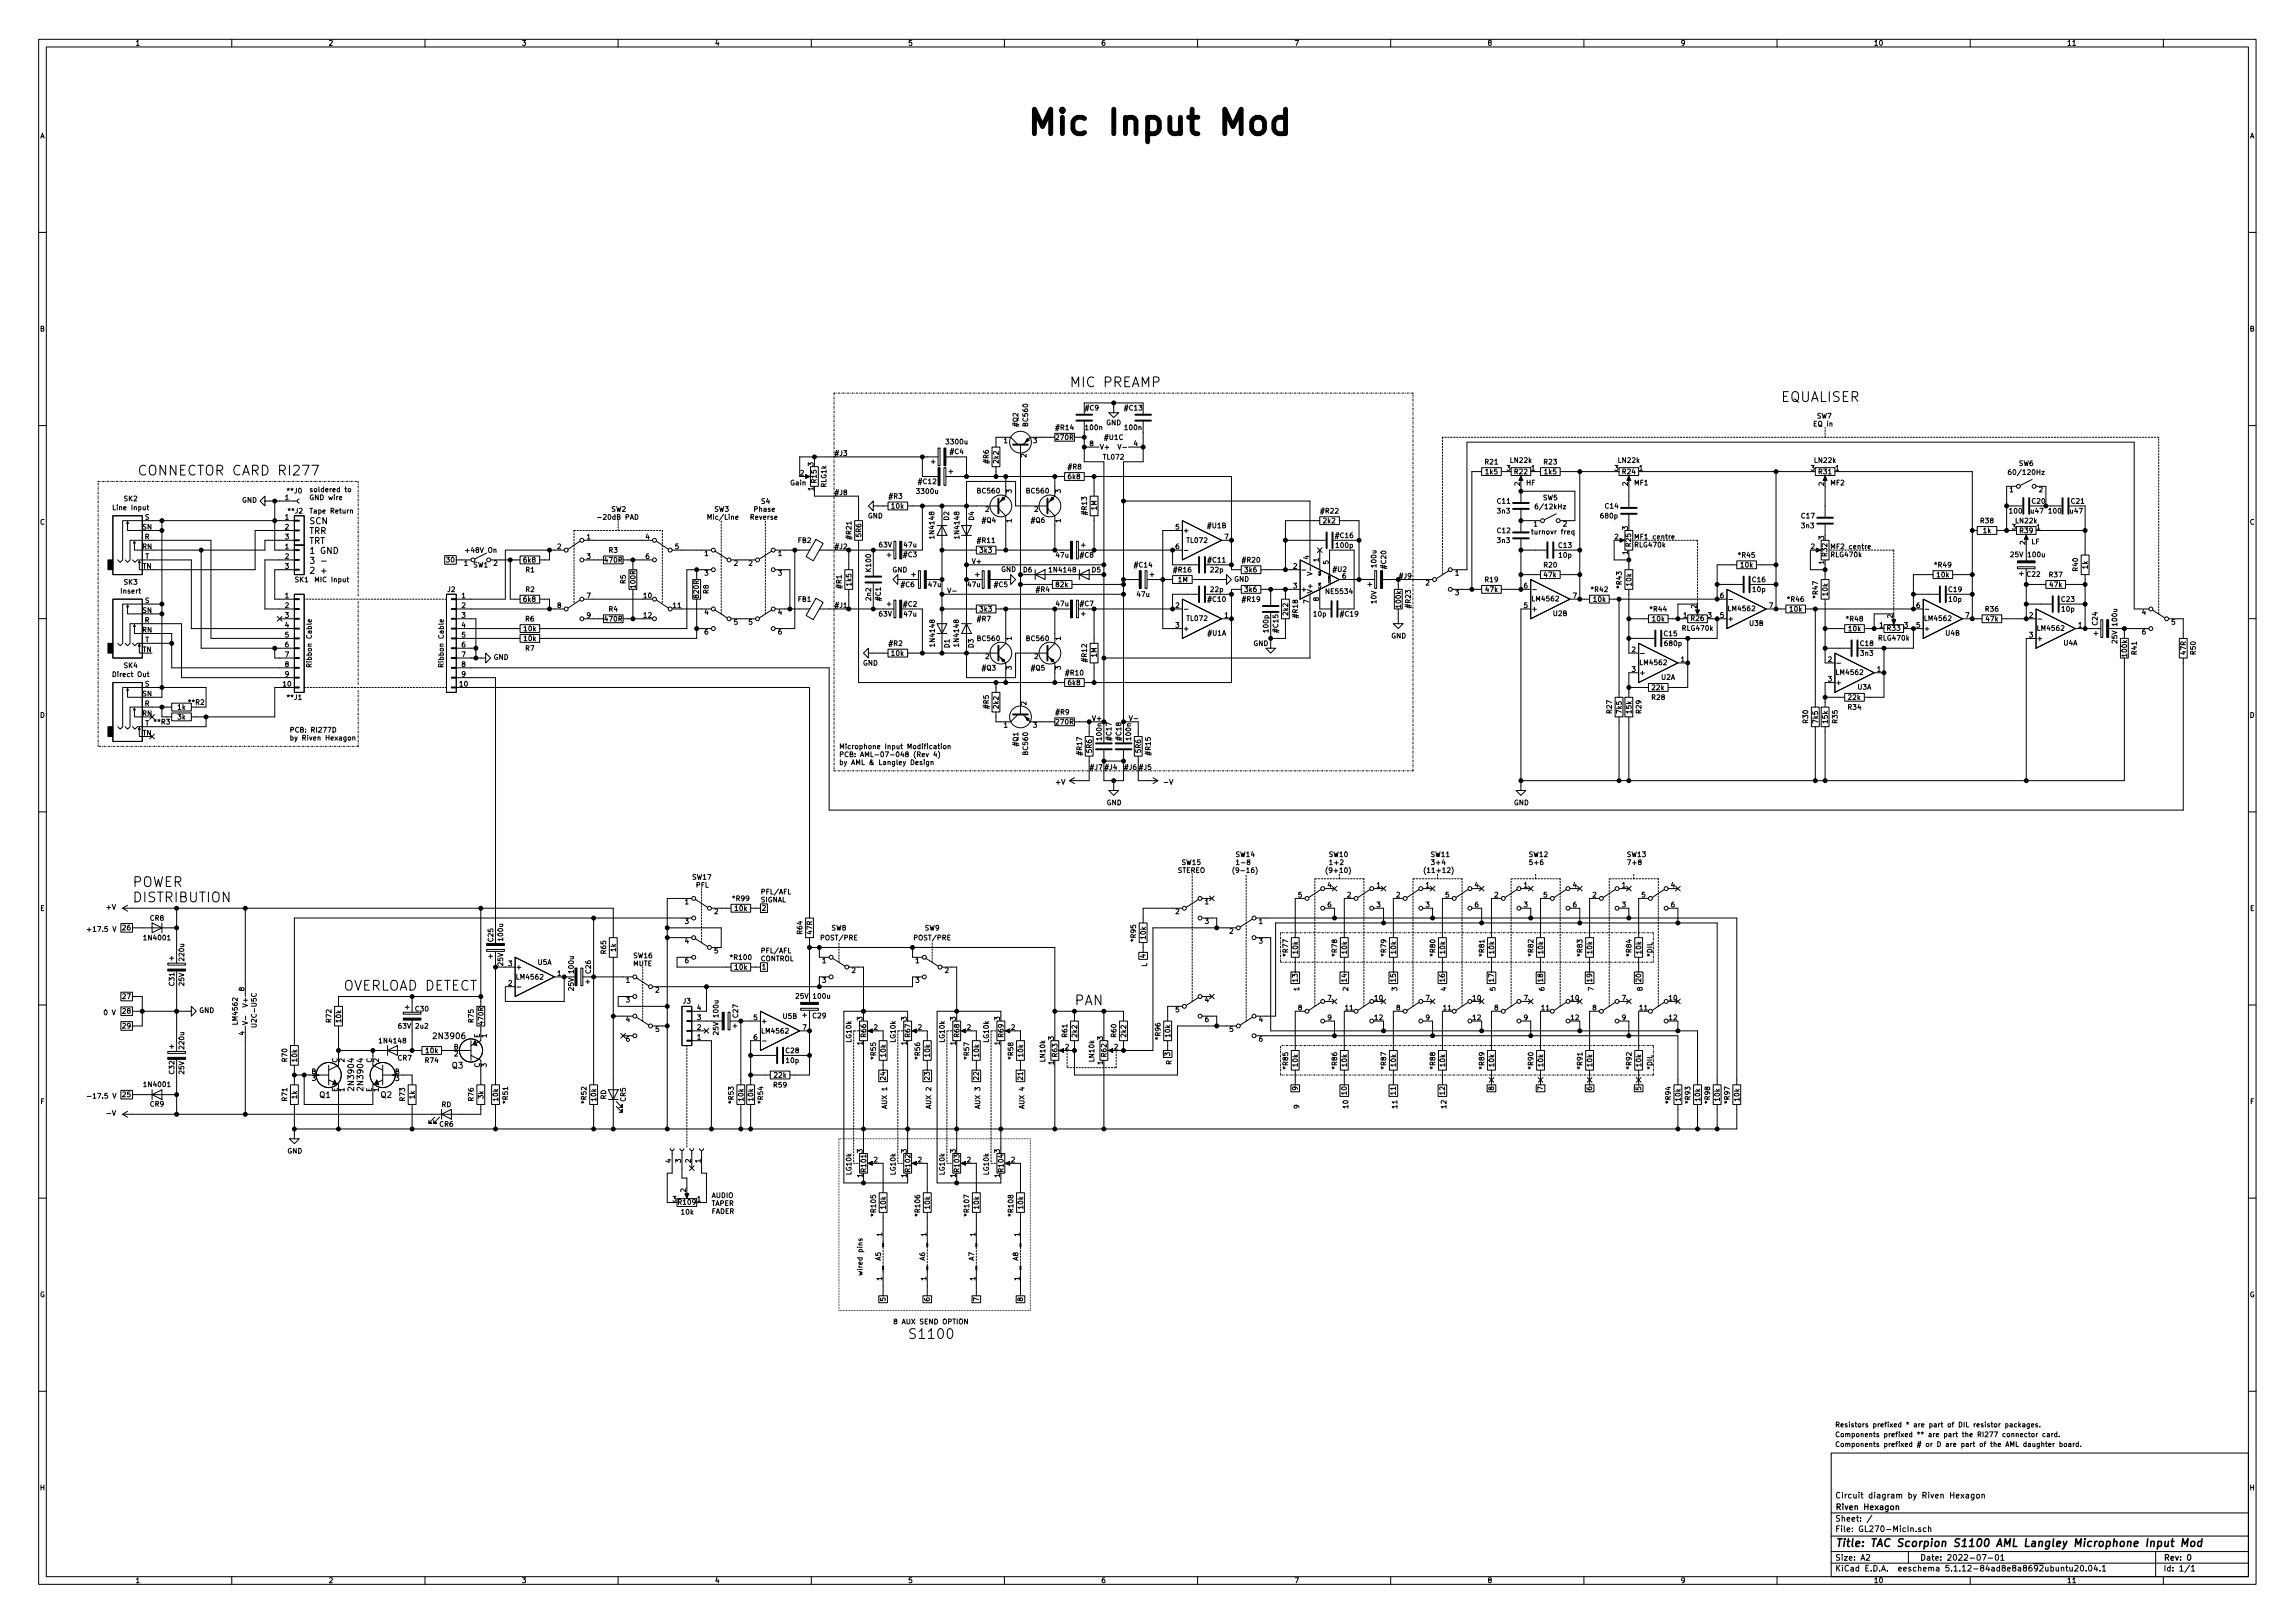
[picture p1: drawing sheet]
<svg xmlns="http://www.w3.org/2000/svg" width="594mm" height="420mm" viewBox="0 0 594 420" stroke-linecap="round" stroke-linejoin="round" font-family="sans-serif">
<defs><g id="words">
<text font-size="8.8" x="265.4" y="34.9">Mic Input Mod</text>
<g font-size="3.5">
<text x="276.9" y="100.2">MIC PREAMP</text>
<text x="461" y="104.1">EQUALISER</text>
<text x="35.6" y="123.1">CONNECTOR CARD RI277</text>
<text x="34.3" y="229.6">POWER</text>
<text x="34.3" y="233.6">DISTRIBUTION</text>
<text x="88.9" y="256.5">OVERLOAD DETECT</text>
<text x="278.1" y="260.3">PAN</text>
<text x="234.9" y="346.6">S1100</text>
</g>
<text font-size="2.8" x="475" y="400.4">Title: TAC Scorpion S1100 AML Langley Microphone Input Mod</text>
<g font-size="2.2">
<text x="80" y="135.7">SCN</text>
<text x="80" y="138.2">TRR</text>
<text x="80" y="140.8">TRT</text>
<text x="80" y="143.4">1 GND</text>
<text x="80" y="148.5">2 +</text>
</g>
<g font-size="2.1">
<text x="112.5" y="269">2N3906</text>
<text x="91.6" y="281.9" transform="rotate(-90 91.6 281.9)">2N3904</text>
<text x="94" y="281.9" transform="rotate(-90 94 281.9)">2N3904</text>
<text x="117" y="276.6">Q3</text>
<text x="82.8" y="284.2">Q1</text>
<text x="98.6" y="284.2">Q2</text>
<text x="475" y="387.9">Circuit diagram by Riven Hexagon</text>
<text x="475" y="393.9">Sheet: /</text>
<text x="475" y="390.9">Riven Hexagon</text>
<text x="475" y="396.6">File: GL270-MicIn.sch</text>
<text x="475" y="406.8">KiCad E.D.A. eeschema 5.1.12-84ad8e8a8692ubuntu20.04.1</text>
<text x="475" y="404">Size: A2</text>
<text x="497" y="404">Date: 2022-07-01</text>
<text x="560" y="404">Rev: 0</text>
<text x="560" y="406.8">Id: 1/1</text>
</g>
<g font-size="1.8">
<text x="35" y="11.8">1</text>
<text x="85" y="11.8">2</text>
<text x="135" y="11.8">3</text>
<text x="185" y="11.8">4</text>
<text x="235" y="11.8">5</text>
<text x="285" y="11.8">6</text>
<text x="335" y="11.8">7</text>
<text x="385" y="11.8">8</text>
<text x="435" y="11.8">9</text>
<text x="485" y="11.8">10</text>
<text x="535" y="11.8">11</text>
<text x="10.4" y="35.8">A</text>
<text x="582.4" y="35.8">A</text>
<text x="10.4" y="85.8">B</text>
<text x="582.4" y="85.8">B</text>
<text x="281" y="106.3">#C9</text>
<text x="291.3" y="106.3">#C13</text>
<text x="263.6" y="110.4" transform="rotate(-90 263.6 110.4)">#Q2</text>
<text x="266.1" y="110.2" transform="rotate(-90 266.1 110.2)">BC560</text>
<text x="273.5" y="113.9">270R</text>
<text x="273.5" y="111.3">#R14</text>
<text x="281.1" y="111.3">100n</text>
<text x="286" y="113.9">#U1C</text>
<text x="286.3" y="110.1">GND</text>
<text x="291.3" y="111.3">100n</text>
<text x="469.3" y="110.4">EQ in</text>
<text x="469.8" y="108.3">SW7</text>
<text x="215.9" y="118">#J3</text>
<text x="245.2" y="115">3300u</text>
<text x="246" y="117.6">#C4</text>
<text x="256" y="119.9" transform="rotate(-90 256 119.9)">#R6</text>
<text x="258.5" y="119.9" transform="rotate(-90 258.5 119.9)">2k2</text>
<text x="259.9" y="114.7">1</text>
<text x="265.7" y="118.4" transform="rotate(-90 265.7 118.4)">2</text>
<text x="267.5" y="114.7">3</text>
<text x="282.1" y="115.5">8</text>
<text x="284.6" y="116.4">V+</text>
<text x="285.7" y="119">TL072</text>
<text x="293.5" y="115.5">4</text>
<text x="391.1" y="119.8">LN22k</text>
<text x="419" y="119.8">LN22k</text>
<text x="469.8" y="119.8">LN22k</text>
<text x="204.5" y="125.6">Gain</text>
<text x="207.2" y="123.1">2</text>
<text x="210.6" y="120.7" transform="rotate(-90 210.6 120.7)">3</text>
<text x="211.4" y="125" transform="rotate(-90 211.4 125)">R15</text>
<text x="237.9" y="125.3">#C12</text>
<text x="276.6" y="121.5">#R8</text>
<text x="276.6" y="124">6k8</text>
<text x="384.5" y="120.2">R21</text>
<text x="384.6" y="122.8">1k5</text>
<text x="390" y="121.8">3</text>
<text x="392.1" y="122.8">R22</text>
<text x="393.4" y="125.7" transform="rotate(-90 393.4 125.7)">2</text>
<text x="395" y="125.6">HF</text>
<text x="396.4" y="121.8">1</text>
<text x="399.7" y="120.2">R23</text>
<text x="399.8" y="122.8">1k5</text>
<text x="418" y="121.8">3</text>
<text x="420" y="122.8">R24</text>
<text x="421.4" y="125.7" transform="rotate(-90 421.4 125.7)">2</text>
<text x="422.9" y="125.6">MF1</text>
<text x="424.3" y="121.8">1</text>
<text x="468.8" y="121.8">3</text>
<text x="470.8" y="122.8">R31</text>
<text x="472.2" y="125.7" transform="rotate(-90 472.2 125.7)">2</text>
<text x="473.7" y="125.6">MF2</text>
<text x="475.1" y="121.8">1</text>
<text x="520.7" y="122.9">60/120Hz</text>
<text x="522.6" y="120.6">SW6</text>
<text x="32.1" y="129.8">SK2</text>
<text x="62.6" y="130.1">GND</text>
<text x="73.8" y="129.5">1</text>
<text x="74.5" y="127.7">**J0</text>
<text x="80" y="127.4">soldered to</text>
<text x="80" y="129.5">GND wire</text>
<text x="210.6" y="127" transform="rotate(-90 210.6 127)">1</text>
<text x="213.9" y="126.2" transform="rotate(-90 213.9 126.2)">RLG1k</text>
<text x="215.9" y="128.2">#J8</text>
<text x="230.2" y="129.1">#R3</text>
<text x="230.8" y="131.7">10k</text>
<text x="237.5" y="127.9">3300u</text>
<text x="253.1" y="127.7">BC560</text>
<text x="261.9" y="127.7" transform="rotate(-90 261.9 127.7)">3</text>
<text x="265.8" y="127.7">BC560</text>
<text x="274.6" y="127.7" transform="rotate(-90 274.6 127.7)">3</text>
<text x="387.6" y="130.4">C11</text>
<text x="398" y="131.8">6/12kHz</text>
<text x="399.4" y="129.5">SW5</text>
<text x="415.6" y="131.7">C14</text>
<text x="520.2" y="127.4">1</text>
<text x="526.1" y="130.4">C20</text>
<text x="527.8" y="127.4">2</text>
<text x="536.2" y="130.4">C21</text>
<text x="10.4" y="135.8">C</text>
<text x="29.6" y="132.1">Line Input</text>
<text x="36.9" y="137.1">SN</text>
<text x="37.5" y="134.5">S</text>
<text x="73.8" y="134.5">1</text>
<text x="73.8" y="137.1">2</text>
<text x="74.8" y="132.9">**J2</text>
<text x="80.7" y="132.9">Tape Return</text>
<text x="154.3" y="134.5">-20dB PAD</text>
<text x="182.9" y="134.5">Mic/Line</text>
<text x="183.9" y="132.5">SW3</text>
<text x="193.5" y="134.5">Reverse</text>
<text x="194" y="132.5">Phase</text>
<text x="224.6" y="134.2">GND</text>
<text x="245.7" y="134.7" transform="rotate(-90 245.7 134.7)">D2</text>
<text x="252.1" y="134.7" transform="rotate(-90 252.1 134.7)">D4</text>
<text x="254.3" y="135.3">#Q4</text>
<text x="255.1" y="132.5">2</text>
<text x="261.9" y="135.3" transform="rotate(-90 261.9 135.3)">1</text>
<text x="267" y="135.3">#Q6</text>
<text x="267.8" y="132.5">2</text>
<text x="274.6" y="135.3" transform="rotate(-90 274.6 135.3)">1</text>
<text x="281.4" y="133.1" transform="rotate(-90 281.4 133.1)">#R13</text>
<text x="283.9" y="132" transform="rotate(-90 283.9 132)">1M</text>
<text x="304.3" y="137.1">5</text>
<text x="306.2" y="138">+</text>
<text x="312.7" y="136.7">#U1B</text>
<text x="342.1" y="132.9">#R22</text>
<text x="342.6" y="135.5">2k2</text>
<text x="387.7" y="132.9">3n3</text>
<text x="397" y="136.3">1</text>
<text x="404.6" y="136.3">2</text>
<text x="414.5" y="134.2">680p</text>
<text x="421.4" y="137.2" transform="rotate(-90 421.4 137.2)">3</text>
<text x="466.4" y="134.2">C17</text>
<text x="466.4" y="136.7">3n3</text>
<text x="512.7" y="135.5">R38</text>
<text x="520.9" y="137.1">3</text>
<text x="521" y="132.9">100 u47</text>
<text x="521.9" y="135.5">LN22k</text>
<text x="527.2" y="137.1">1</text>
<text x="531.2" y="132.9">100 u47</text>
<text x="582.4" y="135.8">C</text>
<text x="36.8" y="142.2">RN</text>
<text x="37.5" y="139.6">R</text>
<text x="73.8" y="139.6">3</text>
<text x="73.8" y="142.2">1</text>
<text x="120.9" y="143.1">+48V On</text>
<text x="144.3" y="142.2">2</text>
<text x="151.9" y="139.6">1</text>
<text x="157.6" y="143.1">R3</text>
<text x="167.2" y="139.6">4</text>
<text x="174.8" y="142.2">5</text>
<text x="182.4" y="143.9">1</text>
<text x="201.4" y="143.9">1</text>
<text x="206.6" y="140.6">FB2</text>
<text x="215.9" y="142.2">#J2</text>
<text x="220.4" y="139.4" transform="rotate(-90 220.4 139.4)">#R21</text>
<text x="222.9" y="138.9" transform="rotate(-90 222.9 138.9)">5R6</text>
<text x="228.5" y="141.7">63V</text>
<text x="233.2" y="141.7">47u</text>
<text x="241.9" y="139.1" transform="rotate(-90 241.9 139.1)">1N4148</text>
<text x="248.3" y="139.1" transform="rotate(-90 248.3 139.1)">1N4148</text>
<text x="253.2" y="140.6">#R11</text>
<text x="253.7" y="143.1">3k3</text>
<text x="304.3" y="142.2">6</text>
<text x="307.3" y="140.6">TL072</text>
<text x="317" y="139.6">7</text>
<text x="345.9" y="139.3">#C16</text>
<text x="346" y="141.8">100p</text>
<text x="387.6" y="138">C12</text>
<text x="387.7" y="140.6">3n3</text>
<text x="396.2" y="138.3">turnovr freq</text>
<text x="403.5" y="141.8">C13</text>
<text x="418" y="139.6">2</text>
<text x="421.4" y="143.5" transform="rotate(-90 421.4 143.5)">1</text>
<text x="422.2" y="141.5" transform="rotate(-90 422.2 141.5)">R25</text>
<text x="422.9" y="139.6">MF1 centre</text>
<text x="423.3" y="141.7">RLG470k</text>
<text x="468.8" y="142.2">2</text>
<text x="472.2" y="139.7" transform="rotate(-90 472.2 139.7)">3</text>
<text x="473.7" y="142.2">MF2 centre</text>
<text x="513.4" y="138">1k</text>
<text x="522.9" y="138">R39</text>
<text x="524.3" y="141" transform="rotate(-90 524.3 141)">2</text>
<text x="525.8" y="140.9">LF</text>
<text x="36.9" y="147.2">TN</text>
<text x="37.6" y="144.7">T</text>
<text x="73.8" y="144.7">2</text>
<text x="73.8" y="147.2">3</text>
<text x="115.9" y="145.6">30</text>
<text x="120.2" y="146.5">1</text>
<text x="122.6" y="146.9">SW1</text>
<text x="127.8" y="146.5">2</text>
<text x="135.6" y="145.6">6k8</text>
<text x="136.1" y="148.2">R1</text>
<text x="151.9" y="144.7">3</text>
<text x="156.6" y="145.6">470R</text>
<text x="167.2" y="144.7">6</text>
<text x="182.4" y="149">3</text>
<text x="190" y="146.5">2</text>
<text x="193.8" y="146.5">2</text>
<text x="201.4" y="149">3</text>
<text x="225.5" y="149.6" transform="rotate(-90 225.5 149.6)">K100</text>
<text x="231" y="148.2">GND</text>
<text x="234" y="144.2">#C3</text>
<text x="251.5" y="146">V+</text>
<text x="259.1" y="148">GND</text>
<text x="264.9" y="148.2">D6</text>
<text x="271.9" y="148.2">1N4148</text>
<text x="273.4" y="144.4">47u</text>
<text x="279.7" y="144.4">#C8</text>
<text x="282.7" y="148.2">D5</text>
<text x="293.8" y="146.9">#C14</text>
<text x="304" y="148.2">#R16</text>
<text x="312.9" y="145.6">#C11</text>
<text x="313.4" y="148.2">22p</text>
<text x="321.7" y="145.6">#R20</text>
<text x="322.3" y="148.2">3k6</text>
<text x="334.8" y="147.2">2</text>
<text x="338.8" y="144.8" transform="rotate(-90 338.8 144.8)">4</text>
<text x="341.4" y="145.4" transform="rotate(-90 341.4 145.4)">1</text>
<text x="343.9" y="146.1" transform="rotate(-90 343.9 146.1)">5</text>
<text x="345.2" y="148">#U2</text>
<text x="347.5" y="149.8">6</text>
<text x="356.3" y="148.3" transform="rotate(-90 356.3 148.3)">100u</text>
<text x="358.8" y="147" transform="rotate(-90 358.8 147)">#C20</text>
<text x="361.9" y="149.8">#J9</text>
<text x="376.7" y="149">1</text>
<text x="399.7" y="146.9">R20</text>
<text x="399.7" y="149.4">47k</text>
<text x="403.6" y="144.4">10p</text>
<text x="450.2" y="144.4">*R45</text>
<text x="450.6" y="146.9">10k</text>
<text x="472.2" y="146.1" transform="rotate(-90 472.2 146.1)">1</text>
<text x="473" y="144" transform="rotate(-90 473 144)">R32</text>
<text x="474.1" y="144.2">RLG470k</text>
<text x="501" y="146.9">*R49</text>
<text x="501.4" y="149.4">10k</text>
<text x="521.1" y="144.2">25V 100u</text>
<text x="524.8" y="149.3">C22</text>
<text x="530.5" y="149.4">R37</text>
<text x="537.9" y="147.8" transform="rotate(-90 537.9 147.8)">R40</text>
<text x="540.4" y="147.3" transform="rotate(-90 540.4 147.3)">1k</text>
<text x="31.4" y="153.7">Insert</text>
<text x="32.1" y="151.4">SK3</text>
<text x="73.8" y="154.9">1</text>
<text x="76.4" y="150.7">SK1</text>
<text x="81.9" y="150.7">MIC Input</text>
<text x="115.9" y="153.3">J2</text>
<text x="119.5" y="154.9">1</text>
<text x="135.6" y="155.8">6k8</text>
<text x="136.1" y="153.3">R2</text>
<text x="151.9" y="154.9">7</text>
<text x="162" y="151.1" transform="rotate(-90 162 151.1)">R5</text>
<text x="164.5" y="152.1" transform="rotate(-90 164.5 152.1)">100R</text>
<text x="166.7" y="154.9">10</text>
<text x="180.9" y="154.7" transform="rotate(-90 180.9 154.7)">820R</text>
<text x="183.4" y="153.7" transform="rotate(-90 183.4 153.7)">R8</text>
<text x="206.6" y="155.8">FB1</text>
<text x="217.9" y="152.2" transform="rotate(-90 217.9 152.2)">#R1</text>
<text x="220.4" y="151.6" transform="rotate(-90 220.4 151.6)">1k5</text>
<text x="225.5" y="154.6" transform="rotate(-90 225.5 154.6)">2n2</text>
<text x="228" y="155.4" transform="rotate(-90 228 155.4)">#C1</text>
<text x="233.3" y="152">#C6</text>
<text x="240.4" y="152">47u</text>
<text x="250.6" y="152">47u</text>
<text x="257.5" y="152">#C5</text>
<text x="268.3" y="153.3">#R4</text>
<text x="273.4" y="152">82k</text>
<text x="294.4" y="154.5">47u</text>
<text x="305" y="150.7">1M</text>
<text x="312.9" y="155.8">#C10</text>
<text x="313.4" y="153.3">22p</text>
<text x="319.5" y="150.6">GND</text>
<text x="321.7" y="155.8">#R19</text>
<text x="322.3" y="153.3">3k6</text>
<text x="334.8" y="152.3">3</text>
<text x="336.7" y="153.2">+</text>
<text x="339.7" y="153.7" transform="rotate(-90 339.7 153.7)">V+</text>
<text x="341.4" y="155.6" transform="rotate(-90 341.4 155.6)">8</text>
<text x="343.4" y="153.8">NE5534</text>
<text x="356.3" y="154.4" transform="rotate(-90 356.3 154.4)">10V</text>
<text x="369.1" y="151.6">2</text>
<text x="376.7" y="154.1">3</text>
<text x="384.5" y="150.7">R19</text>
<text x="384.6" y="153.3">47k</text>
<text x="394.5" y="152.3">6</text>
<text x="396.8" y="155.7">LM4562</text>
<text x="407.2" y="154.9">7</text>
<text x="412.1" y="153.3">*R42</text>
<text x="412.5" y="155.8">10k</text>
<text x="419.8" y="152.1" transform="rotate(-90 419.8 152.1)">*R43</text>
<text x="422.3" y="151.6" transform="rotate(-90 422.3 151.6)">10k</text>
<text x="445.3" y="154.9">6</text>
<text x="453.7" y="150.7">C16</text>
<text x="453.8" y="153.3">10p</text>
<text x="462.9" y="155.8">*R46</text>
<text x="470.6" y="154.7" transform="rotate(-90 470.6 154.7)">*R47</text>
<text x="473.1" y="154.1" transform="rotate(-90 473.1 154.1)">10k</text>
<text x="504.5" y="153.3">C19</text>
<text x="504.6" y="155.8">10p</text>
<text x="530.7" y="152">47k</text>
<text x="533.7" y="155.8">C23</text>
<text x="36.9" y="158.7">SN</text>
<text x="37.5" y="161.2">R</text>
<text x="37.5" y="156.1">S</text>
<text x="73.8" y="157.4">2</text>
<text x="73.8" y="159.9">3</text>
<text x="119.5" y="157.4">2</text>
<text x="119.5" y="159.9">3</text>
<text x="136" y="160.9">R6</text>
<text x="144.3" y="157.4">8</text>
<text x="151.9" y="159.9">9</text>
<text x="156.6" y="160.9">470R</text>
<text x="157.6" y="158.3">R4</text>
<text x="166.7" y="159.9">12</text>
<text x="174.3" y="157.4">11</text>
<text x="182.4" y="159.2">4</text>
<text x="190" y="161.7">5</text>
<text x="193.8" y="161.7">5</text>
<text x="201.4" y="159.2">4</text>
<text x="215.9" y="157.4">#J1</text>
<text x="228.5" y="159.6">63V</text>
<text x="233.2" y="159.6">47u</text>
<text x="234" y="157.1">#C2</text>
<text x="253.1" y="160.9">#R7</text>
<text x="253.7" y="158.3">3k3</text>
<text x="273.4" y="156.9">47u</text>
<text x="279.7" y="156.9">#C7</text>
<text x="304.3" y="157.4">2</text>
<text x="307.3" y="160.7">TL072</text>
<text x="317" y="159.9">1</text>
<text x="333.4" y="159.2" transform="rotate(-90 333.4 159.2)">2k2</text>
<text x="336" y="159.7" transform="rotate(-90 336 159.7)">#R18</text>
<text x="338.8" y="156.2" transform="rotate(-90 338.8 156.2)">7</text>
<text x="340.1" y="159.6">10p</text>
<text x="347.1" y="159.6">#C19</text>
<text x="362.6" y="157.2" transform="rotate(-90 362.6 157.2)">100k</text>
<text x="365.2" y="157.2" transform="rotate(-90 365.2 157.2)">#R23</text>
<text x="394.5" y="157.4">5</text>
<text x="396.4" y="158.3">+</text>
<text x="402.1" y="159.5">U2B</text>
<text x="427.3" y="158.3">*R44</text>
<text x="427.8" y="160.9">10k</text>
<text x="435.8" y="159.9">1</text>
<text x="437.8" y="160.7">R26</text>
<text x="439.2" y="157.5" transform="rotate(-90 439.2 157.5)">2</text>
<text x="442.1" y="159.9">3</text>
<text x="445.3" y="159.9">5</text>
<text x="447.2" y="160.8">+</text>
<text x="447.6" y="158.2">LM4562</text>
<text x="458" y="157.4">7</text>
<text x="463.3" y="158.3">10k</text>
<text x="478.1" y="160.9">*R48</text>
<text x="490" y="160" transform="rotate(-90 490 160)">2</text>
<text x="496.1" y="157.4">6</text>
<text x="498.4" y="160.7">LM4562</text>
<text x="508.8" y="159.9">7</text>
<text x="514" y="158.3">R36</text>
<text x="514.1" y="160.9">47k</text>
<text x="525.3" y="159.9">2</text>
<text x="533.8" y="158.3">10p</text>
<text x="543" y="161.8" transform="rotate(-90 543 161.8)">C24</text>
<text x="554.5" y="159.2">4</text>
<text x="562.1" y="161.7">5</text>
<text x="36.8" y="163.7">RN</text>
<text x="37.6" y="166.3">T</text>
<text x="73.8" y="162.5">4</text>
<text x="73.8" y="165">5</text>
<text x="73.8" y="167.6">6</text>
<text x="119.5" y="162.5">4</text>
<text x="119.5" y="165">5</text>
<text x="119.5" y="167.6">6</text>
<text x="135.7" y="166">10k</text>
<text x="135.7" y="163.4">10k</text>
<text x="182.4" y="164.3">6</text>
<text x="201.4" y="164.3">6</text>
<text x="230.2" y="167.2">#R2</text>
<text x="242" y="167" transform="rotate(-90 242 167)">1N4148</text>
<text x="245.8" y="167.7" transform="rotate(-90 245.8 167.7)">D1</text>
<text x="248.2" y="167" transform="rotate(-90 248.2 167)">1N4148</text>
<text x="252" y="167.7" transform="rotate(-90 252 167.7)">D3</text>
<text x="253.1" y="166">BC560</text>
<text x="261.9" y="165.8" transform="rotate(-90 261.9 165.8)">1</text>
<text x="265.8" y="166">BC560</text>
<text x="274.6" y="165.8" transform="rotate(-90 274.6 165.8)">1</text>
<text x="304.3" y="162.5">3</text>
<text x="306.2" y="163.4">+</text>
<text x="312.7" y="164.6">#U1A</text>
<text x="324.4" y="167.2">GND</text>
<text x="328.3" y="163.5" transform="rotate(-90 328.3 163.5)">100p</text>
<text x="330.9" y="163.5" transform="rotate(-90 330.9 163.5)">#C15</text>
<text x="360.1" y="165.3">GND</text>
<text x="430.8" y="164.7">C15</text>
<text x="431.1" y="167.2">680p</text>
<text x="435.6" y="163.3">RLG470k</text>
<text x="452.9" y="162">U3B</text>
<text x="478.6" y="163.4">10k</text>
<text x="481.6" y="167.2">C18</text>
<text x="486.4" y="165.8">RLG470k</text>
<text x="486.6" y="162.5">1</text>
<text x="488.6" y="163.3">R33</text>
<text x="492.9" y="162.5">3</text>
<text x="496.1" y="162.5">5</text>
<text x="498" y="163.4">+</text>
<text x="503.7" y="164.6">U4B</text>
<text x="525.3" y="165">3</text>
<text x="527.2" y="165.9">+</text>
<text x="527.6" y="163.3">LM4562</text>
<text x="534.2" y="167.1">U4A</text>
<text x="538" y="162.5">1</text>
<text x="548.1" y="165.9" transform="rotate(-90 548.1 165.9)">25V 100u</text>
<text x="554.5" y="164.3">6</text>
<text x="32.1" y="172.9">SK4</text>
<text x="36.9" y="168.8">TN</text>
<text x="73.8" y="170.1">7</text>
<text x="73.8" y="172.6">8</text>
<text x="80.7" y="172.2" transform="rotate(-90 80.7 172.2)">Ribbon Cable</text>
<text x="114.9" y="172.2" transform="rotate(-90 114.9 172.2)">Ribbon Cable</text>
<text x="119.5" y="170.1">7</text>
<text x="119.5" y="172.6">8</text>
<text x="127.8" y="170.8">GND</text>
<text x="136" y="168.5">R7</text>
<text x="223.4" y="172.3">GND</text>
<text x="230.8" y="169.8">10k</text>
<text x="254.3" y="173.6">#Q3</text>
<text x="255.1" y="170.6">2</text>
<text x="261.9" y="173.4" transform="rotate(-90 261.9 173.4)">3</text>
<text x="267" y="173.6">#Q5</text>
<text x="267.8" y="170.6">2</text>
<text x="274.6" y="173.4" transform="rotate(-90 274.6 173.4)">3</text>
<text x="281.4" y="171.2" transform="rotate(-90 281.4 171.2)">#R12</text>
<text x="283.9" y="170.1" transform="rotate(-90 283.9 170.1)">1M</text>
<text x="422.4" y="168.8">2</text>
<text x="422.4" y="173.9">3</text>
<text x="424.8" y="172.2">LM4562</text>
<text x="435.1" y="171.4">1</text>
<text x="473.2" y="171.4">2</text>
<text x="481.7" y="169.8">3n3</text>
<text x="485.9" y="173.9">1</text>
<text x="550.6" y="169.9" transform="rotate(-90 550.6 169.9)">100k</text>
<text x="553.1" y="169.4" transform="rotate(-90 553.1 169.4)">R41</text>
<text x="565.8" y="169.4" transform="rotate(-90 565.8 169.4)">47R</text>
<text x="568.4" y="169.4" transform="rotate(-90 568.4 169.4)">R50</text>
<text x="29.6" y="175.3">Direct Out</text>
<text x="37.5" y="177.7">S</text>
<text x="73.3" y="177.7">10</text>
<text x="73.8" y="175.2">9</text>
<text x="119" y="177.7">10</text>
<text x="119.5" y="175.2">9</text>
<text x="276" y="174.8">#R10</text>
<text x="276.6" y="177.4">6k8</text>
<text x="424.3" y="174.8">+</text>
<text x="427.7" y="178.7">22k</text>
<text x="430" y="176">U2A</text>
<text x="473.2" y="176.4">3</text>
<text x="475.1" y="177.3">+</text>
<text x="475.6" y="174.7">LM4562</text>
<text x="480.8" y="178.5">U3A</text>
<text x="10.4" y="185.8">D</text>
<text x="36.8" y="185.3">RN</text>
<text x="36.9" y="180.3">SN</text>
<text x="37.5" y="182.8">R</text>
<text x="46" y="183.7">1k</text>
<text x="49" y="182.5">**R2</text>
<text x="74.5" y="181.2">**J1</text>
<text x="256" y="183.4" transform="rotate(-90 256 183.4)">#R5</text>
<text x="258.5" y="183.4" transform="rotate(-90 258.5 183.4)">2k2</text>
<text x="265.7" y="182.6" transform="rotate(-90 265.7 182.6)">2</text>
<text x="273.4" y="185">#R9</text>
<text x="417.2" y="184.6" transform="rotate(-90 417.2 184.6)">R27</text>
<text x="419.8" y="184.6" transform="rotate(-90 419.8 184.6)">7k5</text>
<text x="422.3" y="184.6" transform="rotate(-90 422.3 184.6)">15k</text>
<text x="424.9" y="184.6" transform="rotate(-90 424.9 184.6)">R29</text>
<text x="427.6" y="181.2">R28</text>
<text x="478.4" y="183.7">R34</text>
<text x="478.5" y="181.2">22k</text>
<text x="582.4" y="185.8">D</text>
<text x="36.9" y="190.4">TN</text>
<text x="37.6" y="187.9">T</text>
<text x="40.1" y="187.5">**R3</text>
<text x="46" y="186.3">3k</text>
<text x="74.9" y="189.6">PCB: RI277D</text>
<text x="74.9" y="191.7">by Riven Hexagon</text>
<text x="259.9" y="188.4">1</text>
<text x="267.5" y="188.4">3</text>
<text x="273.5" y="187.5">270R</text>
<text x="282.6" y="186.6">V+</text>
<text x="285.2" y="191.5" transform="rotate(-90 285.2 191.5)">100n</text>
<text x="287.7" y="191.5" transform="rotate(-90 287.7 191.5)">#C17</text>
<text x="290.2" y="191.5" transform="rotate(-90 290.2 191.5)">#C18</text>
<text x="292.8" y="191.5" transform="rotate(-90 292.8 191.5)">100n</text>
<text x="468" y="187.2" transform="rotate(-90 468 187.2)">R30</text>
<text x="470.6" y="187.2" transform="rotate(-90 470.6 187.2)">7k5</text>
<text x="473.1" y="187.2" transform="rotate(-90 473.1 187.2)">15k</text>
<text x="475.7" y="187.2" transform="rotate(-90 475.7 187.2)">R35</text>
<text x="217.2" y="193.9">Microphone Input Modification</text>
<text x="217.2" y="196">PCB: AML-07-048 (Rev 4)</text>
<text x="263.6" y="193.1" transform="rotate(-90 263.6 193.1)">#Q1</text>
<text x="266.1" y="195.3" transform="rotate(-90 266.1 195.3)">BC560</text>
<text x="280.1" y="195.3" transform="rotate(-90 280.1 195.3)">#R17</text>
<text x="282.6" y="194.8" transform="rotate(-90 282.6 194.8)">5R6</text>
<text x="295.3" y="194.8" transform="rotate(-90 295.3 194.8)">5R6</text>
<text x="297.9" y="195.3" transform="rotate(-90 297.9 195.3)">#R15</text>
<text x="217.2" y="198">by AML &amp; Langley Design</text>
<text x="273" y="203.1">+V</text>
<text x="281.9" y="199.3">#J7</text>
<text x="285.8" y="199.3">#J4</text>
<text x="290.8" y="199.3">#J6</text>
<text x="294.6" y="199.3">#J5</text>
<text x="286.5" y="208.4">GND</text>
<text x="391.9" y="208.4">GND</text>
<text x="319.3" y="221.9">SW14</text>
<text x="343.4" y="221.9">SW10</text>
<text x="369.3" y="221.9">SW11</text>
<text x="394.7" y="221.9">SW12</text>
<text x="420.1" y="221.9">SW13</text>
<text x="179.1" y="227.7">SW17</text>
<text x="304.8" y="226">STEREO</text>
<text x="305.3" y="223.9">SW15</text>
<text x="318.8" y="226">(9-16)</text>
<text x="319.3" y="223.9">1-8</text>
<text x="342.9" y="226">(9+10)</text>
<text x="343.4" y="223.9">1+2</text>
<text x="368.3" y="226">(11+12)</text>
<text x="369.3" y="223.9">3+4</text>
<text x="394.7" y="223.9">5+6</text>
<text x="420.1" y="223.9">7+8</text>
<text x="179.6" y="229.8">PFL</text>
<text x="189.8" y="233.3">*R99</text>
<text x="196.8" y="231.5">PFL/AFL</text>
<text x="196.8" y="233.6">SIGNAL</text>
<text x="336.1" y="232.3">5</text>
<text x="343.7" y="229.8">4</text>
<text x="348.8" y="232.3">2</text>
<text x="356.4" y="229.8">1</text>
<text x="361.5" y="232.3">2</text>
<text x="369.1" y="229.8">1</text>
<text x="374.2" y="232.3">5</text>
<text x="381.8" y="229.8">4</text>
<text x="386.9" y="232.3">2</text>
<text x="394.5" y="229.8">1</text>
<text x="399.6" y="232.3">5</text>
<text x="407.2" y="229.8">4</text>
<text x="412.3" y="232.3">2</text>
<text x="419.9" y="229.8">1</text>
<text x="425" y="232.3">5</text>
<text x="432.6" y="229.8">4</text>
<text x="10.4" y="235.8">E</text>
<text x="27.3" y="235.5">+V</text>
<text x="38.9" y="238.3">CR8</text>
<text x="177.3" y="234.1">1</text>
<text x="177.3" y="239.2">3</text>
<text x="184.9" y="236.6">2</text>
<text x="190.3" y="235.8">10k</text>
<text x="197.1" y="235.8">2</text>
<text x="304.3" y="236.6">2</text>
<text x="311.9" y="234.1">1</text>
<text x="311.9" y="239.2">3</text>
<text x="325.9" y="239.2">1</text>
<text x="343.7" y="234.9">6</text>
<text x="356.4" y="234.9">3</text>
<text x="369.1" y="234.9">3</text>
<text x="381.8" y="234.9">6</text>
<text x="394.5" y="234.9">3</text>
<text x="407.2" y="234.9">6</text>
<text x="419.9" y="234.9">3</text>
<text x="432.6" y="234.9">6</text>
<text x="582.4" y="235.8">E</text>
<text x="22.2" y="241.2">+17.5 V</text>
<text x="32.1" y="240.8">26</text>
<text x="37.5" y="243.4">1N4001</text>
<text x="127.7" y="243.7" transform="rotate(-90 127.7 243.7)">C25</text>
<text x="130.2" y="244.3" transform="rotate(-90 130.2 244.3)">100u</text>
<text x="177.3" y="244.3">4</text>
<text x="207.7" y="241.8" transform="rotate(-90 207.7 241.8)">R64</text>
<text x="210.2" y="241.8" transform="rotate(-90 210.2 241.8)">47R</text>
<text x="212.7" y="243.4">POST/PRE</text>
<text x="215.3" y="240.9">SW8</text>
<text x="236.8" y="243.4">POST/PRE</text>
<text x="239.4" y="240.9">SW9</text>
<text x="294.1" y="243.6" transform="rotate(-90 294.1 243.6)">*R95</text>
<text x="296.6" y="243" transform="rotate(-90 296.6 243)">10k</text>
<text x="318.3" y="241.7">2</text>
<text x="325.9" y="244.3">3</text>
<text x="47.7" y="249.5" transform="rotate(-90 47.7 249.5)">220u</text>
<text x="130.2" y="248.9" transform="rotate(-90 130.2 248.9)">25V</text>
<text x="131.6" y="250.1">3</text>
<text x="133.5" y="251">+</text>
<text x="139.2" y="249.8">U5A</text>
<text x="153" y="252" transform="rotate(-90 153 252)">C26</text>
<text x="156.9" y="246.9" transform="rotate(-90 156.9 246.9)">R65</text>
<text x="159.4" y="246.3" transform="rotate(-90 159.4 246.3)">1k</text>
<text x="163.8" y="248">SW16</text>
<text x="163.8" y="250.1">MUTE</text>
<text x="177.3" y="249.3">6</text>
<text x="184.9" y="246.8">5</text>
<text x="189.3" y="248.5">*R100</text>
<text x="190.3" y="251">10k</text>
<text x="196.8" y="246.8">PFL/AFL</text>
<text x="196.8" y="248.8">CONTROL</text>
<text x="197.1" y="251">1</text>
<text x="212.9" y="249.3">1</text>
<text x="220.5" y="251.9">2</text>
<text x="237" y="249.3">1</text>
<text x="244.6" y="251.9">2</text>
<text x="296.5" y="247.8" transform="rotate(-90 296.5 247.8)">4</text>
<text x="296.9" y="250.4" transform="rotate(-90 296.9 250.4)">L</text>
<text x="333.4" y="247.4" transform="rotate(-90 333.4 247.4)">*R77</text>
<text x="336" y="246.9" transform="rotate(-90 336 246.9)">10k</text>
<text x="346.1" y="247.4" transform="rotate(-90 346.1 247.4)">*R78</text>
<text x="348.7" y="246.9" transform="rotate(-90 348.7 246.9)">10k</text>
<text x="358.8" y="247.4" transform="rotate(-90 358.8 247.4)">*R79</text>
<text x="361.4" y="246.9" transform="rotate(-90 361.4 246.9)">10k</text>
<text x="371.5" y="247.4" transform="rotate(-90 371.5 247.4)">*R80</text>
<text x="374.1" y="246.9" transform="rotate(-90 374.1 246.9)">10k</text>
<text x="384.2" y="247.4" transform="rotate(-90 384.2 247.4)">*R81</text>
<text x="386.8" y="246.9" transform="rotate(-90 386.8 246.9)">10k</text>
<text x="396.9" y="247.4" transform="rotate(-90 396.9 247.4)">*R82</text>
<text x="399.5" y="246.9" transform="rotate(-90 399.5 246.9)">10k</text>
<text x="409.6" y="247.4" transform="rotate(-90 409.6 247.4)">*R83</text>
<text x="412.2" y="246.9" transform="rotate(-90 412.2 246.9)">10k</text>
<text x="422.3" y="247.4" transform="rotate(-90 422.3 247.4)">*R84</text>
<text x="424.9" y="246.9" transform="rotate(-90 424.9 246.9)">10k</text>
<text x="427.7" y="247.8" transform="rotate(-90 427.7 247.8)">*DIL</text>
<text x="45.1" y="255.1" transform="rotate(-90 45.1 255.1)">C31</text>
<text x="47.7" y="254.1" transform="rotate(-90 47.7 254.1)">25V</text>
<text x="63.2" y="256.6" transform="rotate(-90 63.2 256.6)">8</text>
<text x="131.6" y="255.2">2</text>
<text x="133.9" y="253.6">LM4562</text>
<text x="144.3" y="252.6">1</text>
<text x="148.5" y="255.8" transform="rotate(-90 148.5 255.8)">25V 100u</text>
<text x="162.1" y="254.4">1</text>
<text x="169.7" y="257">2</text>
<text x="212.9" y="254.4">3</text>
<text x="237" y="254.4">3</text>
<text x="335.9" y="253.8" transform="rotate(-90 335.9 253.8)">13</text>
<text x="336.3" y="256.7" transform="rotate(-90 336.3 256.7)">1</text>
<text x="348.6" y="253.8" transform="rotate(-90 348.6 253.8)">14</text>
<text x="349" y="256.7" transform="rotate(-90 349 256.7)">2</text>
<text x="361.3" y="253.8" transform="rotate(-90 361.3 253.8)">15</text>
<text x="361.7" y="256.7" transform="rotate(-90 361.7 256.7)">3</text>
<text x="374" y="253.8" transform="rotate(-90 374 253.8)">16</text>
<text x="374.4" y="256.7" transform="rotate(-90 374.4 256.7)">4</text>
<text x="386.7" y="253.8" transform="rotate(-90 386.7 253.8)">17</text>
<text x="387.1" y="256.7" transform="rotate(-90 387.1 256.7)">5</text>
<text x="399.4" y="253.8" transform="rotate(-90 399.4 253.8)">18</text>
<text x="399.8" y="256.7" transform="rotate(-90 399.8 256.7)">6</text>
<text x="412.1" y="253.8" transform="rotate(-90 412.1 253.8)">19</text>
<text x="412.5" y="256.7" transform="rotate(-90 412.5 256.7)">7</text>
<text x="424.8" y="253.8" transform="rotate(-90 424.8 253.8)">20</text>
<text x="425.2" y="256.7" transform="rotate(-90 425.2 256.7)">8</text>
<text x="26.7" y="262.8">0 V</text>
<text x="32.1" y="262.4">28</text>
<text x="32.1" y="258.6">27</text>
<text x="51.6" y="262.2">GND</text>
<text x="64.1" y="260.3" transform="rotate(-90 64.1 260.3)">V+</text>
<text x="107.6" y="261.8">C30</text>
<text x="162.1" y="259.5">3</text>
<text x="176.8" y="259.8">J3</text>
<text x="180.5" y="261.5">4</text>
<text x="191.1" y="263.4" transform="rotate(-90 191.1 263.4)">C27</text>
<text x="202.7" y="263.7">U5B</text>
<text x="206.6" y="258.5">25V 100u</text>
<text x="210.5" y="263.6">C29</text>
<text x="304.3" y="262">5</text>
<text x="311.9" y="259.5">4</text>
<text x="336.1" y="261.5">8</text>
<text x="343.7" y="259">7</text>
<text x="348.3" y="261.5">11</text>
<text x="355.9" y="259">10</text>
<text x="361.5" y="261.5">8</text>
<text x="369.1" y="259">7</text>
<text x="373.7" y="261.5">11</text>
<text x="381.3" y="259">10</text>
<text x="386.9" y="261.5">8</text>
<text x="394.5" y="259">7</text>
<text x="399.1" y="261.5">11</text>
<text x="406.7" y="259">10</text>
<text x="412.3" y="261.5">8</text>
<text x="419.9" y="259">7</text>
<text x="424.5" y="261.5">11</text>
<text x="432.1" y="259">10</text>
<text x="32.1" y="266.2">29</text>
<text x="61.5" y="265" transform="rotate(-90 61.5 265)">LM4562</text>
<text x="63.2" y="268" transform="rotate(-90 63.2 268)">4</text>
<text x="66.4" y="266.2" transform="rotate(-90 66.4 266.2)">U2C-U5C</text>
<text x="85.8" y="264.7" transform="rotate(-90 85.8 264.7)">R72</text>
<text x="88.3" y="264.6" transform="rotate(-90 88.3 264.6)">10k</text>
<text x="103.6" y="266.3">63V 2u2</text>
<text x="122.6" y="264.7" transform="rotate(-90 122.6 264.7)">R75</text>
<text x="124.2" y="268.7" transform="rotate(-90 124.2 268.7)">E</text>
<text x="125.1" y="265.2" transform="rotate(-90 125.1 265.2)">470R</text>
<text x="126" y="268.6" transform="rotate(-90 126 268.6)">1</text>
<text x="162.1" y="264.6">4</text>
<text x="162.1" y="269.7">6</text>
<text x="169.7" y="267.1">5</text>
<text x="180.5" y="269.2">1</text>
<text x="180.5" y="266.6">2</text>
<text x="180.5" y="264.1">3</text>
<text x="186" y="267.3" transform="rotate(-90 186 267.3)">25V 100u</text>
<text x="195.1" y="264.1">5</text>
<text x="195.1" y="269.2">6</text>
<text x="197" y="265">+</text>
<text x="197.4" y="267.6">LM4562</text>
<text x="207.8" y="266.6">7</text>
<text x="220.4" y="269.8" transform="rotate(-90 220.4 269.8)">LG10k</text>
<text x="223.3" y="264.2" transform="rotate(-90 223.3 264.2)">3</text>
<text x="224.2" y="268.5" transform="rotate(-90 224.2 268.5)">R66</text>
<text x="226.2" y="266.6">2</text>
<text x="231.8" y="269.8" transform="rotate(-90 231.8 269.8)">LG10k</text>
<text x="234.7" y="264.2" transform="rotate(-90 234.7 264.2)">3</text>
<text x="235.6" y="268.5" transform="rotate(-90 235.6 268.5)">R67</text>
<text x="237.6" y="266.6">2</text>
<text x="244.5" y="269.8" transform="rotate(-90 244.5 269.8)">LG10k</text>
<text x="247.4" y="264.2" transform="rotate(-90 247.4 264.2)">3</text>
<text x="248.3" y="268.5" transform="rotate(-90 248.3 268.5)">R68</text>
<text x="250.3" y="266.6">2</text>
<text x="256" y="269.8" transform="rotate(-90 256 269.8)">LG10k</text>
<text x="258.8" y="264.2" transform="rotate(-90 258.8 264.2)">3</text>
<text x="259.8" y="268.5" transform="rotate(-90 259.8 268.5)">R69</text>
<text x="261.8" y="266.6">2</text>
<text x="272.8" y="269.3" transform="rotate(-90 272.8 269.3)">3</text>
<text x="276.3" y="268.5" transform="rotate(-90 276.3 268.5)">R61</text>
<text x="278.8" y="268.4" transform="rotate(-90 278.8 268.4)">2k2</text>
<text x="285.5" y="269.3" transform="rotate(-90 285.5 269.3)">3</text>
<text x="289" y="268.5" transform="rotate(-90 289 268.5)">R60</text>
<text x="291.5" y="268.4" transform="rotate(-90 291.5 268.4)">2k2</text>
<text x="300.4" y="269" transform="rotate(-90 300.4 269)">*R96</text>
<text x="302.9" y="268.4" transform="rotate(-90 302.9 268.4)">10k</text>
<text x="311.9" y="264.6">6</text>
<text x="318.3" y="267.1">5</text>
<text x="325.9" y="264.6">4</text>
<text x="325.9" y="269.7">6</text>
<text x="343.7" y="264.1">9</text>
<text x="355.9" y="264.1">12</text>
<text x="369.1" y="264.1">9</text>
<text x="381.3" y="264.1">12</text>
<text x="394.5" y="264.1">9</text>
<text x="406.7" y="264.1">12</text>
<text x="419.9" y="264.1">9</text>
<text x="432.1" y="264.1">12</text>
<text x="47.7" y="272.3" transform="rotate(-90 47.7 272.3)">220u</text>
<text x="74.3" y="274.8" transform="rotate(-90 74.3 274.8)">R70</text>
<text x="76.9" y="274.8" transform="rotate(-90 76.9 274.8)">10k</text>
<text x="87.4" y="275.1" transform="rotate(-90 87.4 275.1)">C</text>
<text x="89.2" y="275" transform="rotate(-90 89.2 275)">2</text>
<text x="96.3" y="275.1" transform="rotate(-90 96.3 275.1)">C</text>
<text x="98" y="275" transform="rotate(-90 98 275)">2</text>
<text x="98.5" y="270.1">1N4148</text>
<text x="103" y="274.5">CR7</text>
<text x="110.1" y="275.2">R74</text>
<text x="110.3" y="272.6">10k</text>
<text x="117.5" y="271.7">B</text>
<text x="117.6" y="273.5">2</text>
<text x="203.5" y="272.6">C28</text>
<text x="203.6" y="275.2">10p</text>
<text x="223.3" y="270.5" transform="rotate(-90 223.3 270.5)">1</text>
<text x="226.7" y="274" transform="rotate(-90 226.7 274)">*R55</text>
<text x="229.3" y="273.5" transform="rotate(-90 229.3 273.5)">10k</text>
<text x="234.7" y="270.5" transform="rotate(-90 234.7 270.5)">1</text>
<text x="238.2" y="274" transform="rotate(-90 238.2 274)">*R56</text>
<text x="240.7" y="273.5" transform="rotate(-90 240.7 273.5)">10k</text>
<text x="247.4" y="270.5" transform="rotate(-90 247.4 270.5)">1</text>
<text x="250.9" y="274" transform="rotate(-90 250.9 274)">*R57</text>
<text x="253.4" y="273.5" transform="rotate(-90 253.4 273.5)">10k</text>
<text x="258.8" y="270.5" transform="rotate(-90 258.8 270.5)">1</text>
<text x="262.3" y="274" transform="rotate(-90 262.3 274)">*R58</text>
<text x="264.8" y="273.5" transform="rotate(-90 264.8 273.5)">10k</text>
<text x="270.6" y="274.8" transform="rotate(-90 270.6 274.8)">LN10k</text>
<text x="272.8" y="275.6" transform="rotate(-90 272.8 275.6)">1</text>
<text x="273.7" y="273.5" transform="rotate(-90 273.7 273.5)">R63</text>
<text x="275.7" y="271.7">2</text>
<text x="283.3" y="274.8" transform="rotate(-90 283.3 274.8)">LN10k</text>
<text x="285.5" y="275.6" transform="rotate(-90 285.5 275.6)">1</text>
<text x="286.4" y="273.5" transform="rotate(-90 286.4 273.5)">R62</text>
<text x="288.4" y="271.7">2</text>
<text x="302.9" y="273.2" transform="rotate(-90 302.9 273.2)">3</text>
<text x="303.3" y="275.8" transform="rotate(-90 303.3 275.8)">R</text>
<text x="37.5" y="281.4">1N4001</text>
<text x="45.1" y="278" transform="rotate(-90 45.1 278)">C32</text>
<text x="47.7" y="277" transform="rotate(-90 47.7 277)">25V</text>
<text x="80.6" y="278">B</text>
<text x="80.8" y="279.8">3</text>
<text x="102.2" y="278">B</text>
<text x="102.4" y="279.8">3</text>
<text x="124.2" y="276.4" transform="rotate(-90 124.2 276.4)">C</text>
<text x="126" y="276.2" transform="rotate(-90 126 276.2)">3</text>
<text x="200.3" y="281.5">R59</text>
<text x="200.5" y="279">22k</text>
<text x="229.2" y="279.2" transform="rotate(-90 229.2 279.2)">24</text>
<text x="240.7" y="279.2" transform="rotate(-90 240.7 279.2)">23</text>
<text x="253.4" y="279.2" transform="rotate(-90 253.4 279.2)">22</text>
<text x="264.8" y="279.2" transform="rotate(-90 264.8 279.2)">21</text>
<text x="333.4" y="276.6" transform="rotate(-90 333.4 276.6)">*R85</text>
<text x="336" y="276.1" transform="rotate(-90 336 276.1)">10k</text>
<text x="346.1" y="276.6" transform="rotate(-90 346.1 276.6)">*R86</text>
<text x="348.7" y="276.1" transform="rotate(-90 348.7 276.1)">10k</text>
<text x="358.8" y="276.6" transform="rotate(-90 358.8 276.6)">*R87</text>
<text x="361.4" y="276.1" transform="rotate(-90 361.4 276.1)">10k</text>
<text x="371.5" y="276.6" transform="rotate(-90 371.5 276.6)">*R88</text>
<text x="374.1" y="276.1" transform="rotate(-90 374.1 276.1)">10k</text>
<text x="384.2" y="276.6" transform="rotate(-90 384.2 276.6)">*R89</text>
<text x="386.8" y="276.1" transform="rotate(-90 386.8 276.1)">10k</text>
<text x="396.9" y="276.6" transform="rotate(-90 396.9 276.6)">*R90</text>
<text x="399.5" y="276.1" transform="rotate(-90 399.5 276.1)">10k</text>
<text x="409.6" y="276.6" transform="rotate(-90 409.6 276.6)">*R91</text>
<text x="412.2" y="276.1" transform="rotate(-90 412.2 276.1)">10k</text>
<text x="422.3" y="276.6" transform="rotate(-90 422.3 276.6)">*R92</text>
<text x="424.9" y="276.1" transform="rotate(-90 424.9 276.1)">10k</text>
<text x="427.7" y="277" transform="rotate(-90 427.7 277)">*DIL</text>
<text x="10.5" y="285.8">F</text>
<text x="22.2" y="284.4">-17.5 V</text>
<text x="32.1" y="284">25</text>
<text x="38.9" y="286.5">CR9</text>
<text x="74.3" y="285" transform="rotate(-90 74.3 285)">R71</text>
<text x="76.9" y="284.4" transform="rotate(-90 76.9 284.4)">1k</text>
<text x="87.4" y="282.7" transform="rotate(-90 87.4 282.7)">E</text>
<text x="89.2" y="282.6" transform="rotate(-90 89.2 282.6)">1</text>
<text x="96.3" y="282.7" transform="rotate(-90 96.3 282.7)">E</text>
<text x="98" y="282.6" transform="rotate(-90 98 282.6)">1</text>
<text x="104.8" y="285" transform="rotate(-90 104.8 285)">R73</text>
<text x="107.4" y="284.4" transform="rotate(-90 107.4 284.4)">1k</text>
<text x="114.3" y="286.6">RD</text>
<text x="122.6" y="285" transform="rotate(-90 122.6 285)">R76</text>
<text x="125.1" y="284.4" transform="rotate(-90 125.1 284.4)">3k</text>
<text x="129" y="285" transform="rotate(-90 129 285)">10k</text>
<text x="131.5" y="285.5" transform="rotate(-90 131.5 285.5)">*R51</text>
<text x="151.8" y="285.5" transform="rotate(-90 151.8 285.5)">*R52</text>
<text x="154.4" y="285" transform="rotate(-90 154.4 285)">10k</text>
<text x="156.9" y="284.6" transform="rotate(-90 156.9 284.6)">RD</text>
<text x="162" y="285.1" transform="rotate(-90 162 285.1)">CR5</text>
<text x="189.9" y="285.5" transform="rotate(-90 189.9 285.5)">*R53</text>
<text x="192.5" y="285" transform="rotate(-90 192.5 285)">10k</text>
<text x="195" y="285" transform="rotate(-90 195 285)">10k</text>
<text x="197.5" y="285.5" transform="rotate(-90 197.5 285.5)">*R54</text>
<text x="229.6" y="287.2" transform="rotate(-90 229.6 287.2)">AUX 1</text>
<text x="241" y="287.2" transform="rotate(-90 241 287.2)">AUX 2</text>
<text x="253.7" y="287.2" transform="rotate(-90 253.7 287.2)">AUX 3</text>
<text x="265.2" y="287.2" transform="rotate(-90 265.2 287.2)">AUX 4</text>
<text x="335.9" y="282.1" transform="rotate(-90 335.9 282.1)">9</text>
<text x="336.3" y="287.2" transform="rotate(-90 336.3 287.2)">9</text>
<text x="348.6" y="283" transform="rotate(-90 348.6 283)">10</text>
<text x="349" y="287.2" transform="rotate(-90 349 287.2)">10</text>
<text x="361.3" y="283" transform="rotate(-90 361.3 283)">11</text>
<text x="361.7" y="287.2" transform="rotate(-90 361.7 287.2)">11</text>
<text x="374" y="283" transform="rotate(-90 374 283)">12</text>
<text x="374.4" y="287.2" transform="rotate(-90 374.4 287.2)">12</text>
<text x="386.7" y="282.1" transform="rotate(-90 386.7 282.1)">8</text>
<text x="399.4" y="282.1" transform="rotate(-90 399.4 282.1)">7</text>
<text x="412.1" y="282.1" transform="rotate(-90 412.1 282.1)">6</text>
<text x="424.8" y="282.1" transform="rotate(-90 424.8 282.1)">5</text>
<text x="432.5" y="285.5" transform="rotate(-90 432.5 285.5)">*R94</text>
<text x="435" y="285" transform="rotate(-90 435 285)">10k</text>
<text x="437.6" y="285.5" transform="rotate(-90 437.6 285.5)">*R93</text>
<text x="440.1" y="285" transform="rotate(-90 440.1 285)">10k</text>
<text x="442.6" y="285.5" transform="rotate(-90 442.6 285.5)">*R98</text>
<text x="445.2" y="285" transform="rotate(-90 445.2 285)">10k</text>
<text x="447.7" y="285.5" transform="rotate(-90 447.7 285.5)">*R97</text>
<text x="450.3" y="285" transform="rotate(-90 450.3 285)">10k</text>
<text x="582.5" y="285.8">F</text>
<text x="113.8" y="291.7">CR6</text>
<text x="74.4" y="298.6">GND</text>
<text x="223.3" y="298.5" transform="rotate(-90 223.3 298.5)">3</text>
<text x="234.7" y="298.5" transform="rotate(-90 234.7 298.5)">3</text>
<text x="247.4" y="298.5" transform="rotate(-90 247.4 298.5)">3</text>
<text x="258.8" y="298.5" transform="rotate(-90 258.8 298.5)">3</text>
<text x="173.7" y="301" transform="rotate(-90 173.7 301)">4</text>
<text x="176.3" y="301" transform="rotate(-90 176.3 301)">3</text>
<text x="178.8" y="301" transform="rotate(-90 178.8 301)">2</text>
<text x="181.4" y="301" transform="rotate(-90 181.4 301)">1</text>
<text x="220.4" y="304.1" transform="rotate(-90 220.4 304.1)">LG10k</text>
<text x="223.3" y="304.8" transform="rotate(-90 223.3 304.8)">1</text>
<text x="224.2" y="303.3" transform="rotate(-90 224.2 303.3)">R101</text>
<text x="226.2" y="300.9">2</text>
<text x="231.8" y="304.1" transform="rotate(-90 231.8 304.1)">LG10k</text>
<text x="234.7" y="304.8" transform="rotate(-90 234.7 304.8)">1</text>
<text x="235.6" y="303.3" transform="rotate(-90 235.6 303.3)">R102</text>
<text x="237.6" y="300.9">2</text>
<text x="244.5" y="304.1" transform="rotate(-90 244.5 304.1)">LG10k</text>
<text x="247.4" y="304.8" transform="rotate(-90 247.4 304.8)">1</text>
<text x="248.3" y="303.3" transform="rotate(-90 248.3 303.3)">R103</text>
<text x="250.3" y="300.9">2</text>
<text x="256" y="304.1" transform="rotate(-90 256 304.1)">LG10k</text>
<text x="258.8" y="304.8" transform="rotate(-90 258.8 304.8)">1</text>
<text x="259.8" y="303.3" transform="rotate(-90 259.8 303.3)">R104</text>
<text x="261.8" y="300.9">2</text>
<text x="174.1" y="311.1">3</text>
<text x="175.7" y="311.9">R109</text>
<text x="177.5" y="308.6" transform="rotate(-90 177.5 308.6)">2</text>
<text x="180.5" y="311.1">1</text>
<text x="184.1" y="310.1">AUDIO</text>
<text x="176.4" y="314.4">10k</text>
<text x="184.1" y="312.2">TAPER</text>
<text x="184.1" y="314.2">FADER</text>
<text x="226.7" y="314.6" transform="rotate(-90 226.7 314.6)">*R105</text>
<text x="229.3" y="312.9" transform="rotate(-90 229.3 312.9)">10k</text>
<text x="238.2" y="314.6" transform="rotate(-90 238.2 314.6)">*R106</text>
<text x="240.7" y="312.9" transform="rotate(-90 240.7 312.9)">10k</text>
<text x="250.9" y="314.6" transform="rotate(-90 250.9 314.6)">*R107</text>
<text x="253.4" y="312.9" transform="rotate(-90 253.4 312.9)">10k</text>
<text x="262.3" y="314.6" transform="rotate(-90 262.3 314.6)">*R108</text>
<text x="264.8" y="312.9" transform="rotate(-90 264.8 312.9)">10k</text>
<text x="228.3" y="320.1" transform="rotate(-90 228.3 320.1)">1</text>
<text x="239.8" y="320.1" transform="rotate(-90 239.8 320.1)">1</text>
<text x="252.5" y="320.1" transform="rotate(-90 252.5 320.1)">1</text>
<text x="263.9" y="320.1" transform="rotate(-90 263.9 320.1)">1</text>
<text x="228" y="326.4" transform="rotate(-90 228 326.4)">A5</text>
<text x="239.4" y="326.4" transform="rotate(-90 239.4 326.4)">A6</text>
<text x="252.1" y="326.4" transform="rotate(-90 252.1 326.4)">A7</text>
<text x="263.6" y="326.4" transform="rotate(-90 263.6 326.4)">A8</text>
<text x="10.3" y="335.8">G</text>
<text x="223.3" y="330.4" transform="rotate(-90 223.3 330.4)">wired pins</text>
<text x="228.3" y="331.5" transform="rotate(-90 228.3 331.5)">1</text>
<text x="239.8" y="331.5" transform="rotate(-90 239.8 331.5)">1</text>
<text x="252.5" y="331.5" transform="rotate(-90 252.5 331.5)">1</text>
<text x="263.9" y="331.5" transform="rotate(-90 263.9 331.5)">1</text>
<text x="582.3" y="335.8">G</text>
<text x="229.2" y="336.7" transform="rotate(-90 229.2 336.7)">5</text>
<text x="240.7" y="336.7" transform="rotate(-90 240.7 336.7)">6</text>
<text x="253.4" y="336.7" transform="rotate(-90 253.4 336.7)">7</text>
<text x="264.8" y="336.7" transform="rotate(-90 264.8 336.7)">8</text>
<text x="231.1" y="342.8">8 AUX SEND OPTION</text>
<text x="475" y="369.5">Resistors prefixed * are part of DIL resistor packages.</text>
<text x="475" y="374.6">Components prefixed # or D are part of the AML daughter board.</text>
<text x="475" y="372">Components prefixed ** are part the RI277 connector card.</text>
<text x="10.4" y="385.8">H</text>
<text x="582.4" y="385.8">H</text>
<text x="35" y="409.8">1</text>
<text x="85" y="409.8">2</text>
<text x="135" y="409.8">3</text>
<text x="185" y="409.8">4</text>
<text x="235" y="409.8">5</text>
<text x="285" y="409.8">6</text>
<text x="335" y="409.8">7</text>
<text x="385" y="409.8">8</text>
<text x="435" y="409.8">9</text>
<text x="485" y="409.8">10</text>
<text x="535" y="409.8">11</text>
</g>
<g font-size=".7">
<text x="341.9" y="149.1" transform="rotate(-90 341.9 149.1)">BAL</text>
<text x="341.9" y="152.4" transform="rotate(-90 341.9 152.4)">C/B</text>
<text x="344.4" y="151" transform="rotate(-90 344.4 151)">COMP</text>
</g>
</g></defs>
<g fill="none" stroke="#000" stroke-width=".26">
<path d="M10 10.2h574v400h-574zM12 12.2h570v396h-570zM60 10.2v2M110 10.2v2M160 10.2v2M210 10.2v2M260 10.2v2M310 10.2v2M360 10.2v2M410 10.2v2M460 10.2v2M510 10.2v2"/>
<path d="M536.5 11.8h.8M560 10.2v2M10 60.2h2M582 60.2h2M10 110.2h2M210.8 118.3v1.2M238.8 118.3v5.1h4M241 119.5h1.1M241.6 119v1.1M242.8 116h.5v4.6h-.5zM242.8 118.3h-35.8v5.1M244.9 118.3h5.3v5.1"/>
<path d="M256.8 115.7h2v5.1h-2zM263.5 115.1l-1.9-1.9h-3.8v2.5M264.2 115.1v69.9M273 112.2h5.1v2h-5.1zM273 113.2h-6.3l-1.9 1.9M278.1 113.2h2.6M280.7 107.1v-2.8h15.2v2.8M280.7 109.1v10.4h5v72.7M280.7 115.7h3.8M288.3 104.3v2.5h1.3l-1.3 1.3-1.3-1.3h1.3M289.4 115l.4 1.3 .4-1.3M290.6 115.8h1"/>
<path d="M292.1 115.7h3.8M295.9 109.1v10.4h-5.1v67.4h3.8v3.8M473.7 109.6l.5-.1v.8M582 110.2h2M29.2 133.5h7.6v15.3h-7.6zM32.8 135.6l.2-.6v2.3h3.8M33 135l.3 .6M38 131.2h.5M38.2 130.7v1.1l.3 .2M39.4 137.3h2.5M41.9 134.8v45.7h-2.5M68.6 129.7v1.3l-1.3-1.3 1.3-1.3v1.3h8.4"/>
<path d="M71.1 129.7v12.7h5.1M76.2 133.5h2.5v7.6h-2.5zM76.2 139.7h1.3v.3h-1.3zM76.2 134.7h1.3v.2h-1.3zM76.2 137.2h1.3v.3h-1.3zM76.2 134.8h-44.5v10.1l-.6 .7-.6-.7M76.2 137.3h-10.2v10.2h-26.6M76.2 139.9h-7.6v2.5h-29.2M77.5 129.2l-.5 .4 .1 .4 .4 .2M80.7 120.4h1.7l-1 2.6M87.9 128.9l.6-.1-.1-.2-.3-.1-.2 .2v.6h.5M89.3 126.5h.4"/>
<path d="M89.5 126.1v1l.2 .2M90.2 126.6h.5v.7l-.5-.1zM90.7 132.1h.5l.1 .8M151.1 139.9h17.8M159.2 131.2h-.6l-.1 .4a.5 .5 0 0 1 .5 .2 .5 .5 0 0 1 .1 .6h-.6M159.6 131.1l.3 1.3 .3-.9 .2 .9 .3-1.3M161.1 131.3l.5-.2 .3 .4-.8 .9h.8M163.1 134.5l.5-1.3 .4 1.3M163.3 134.1h.6M164.4 133.2a.64 .64 0 0 1 .7 .6 .64 .64 0 0 1-.7 .7zM187.7 131.1h.8l-.4 .5 .3 .1 .1 .5-.2 .2-.6-.1M190.4 134l.7-.1-.1-.2-.4-.1-.2 .2 .1 .6h.5"/>
<path d="M197.9 129.2h-.6v.4a.5 .5 0 0 1 .5 .2 .5 .5 0 0 1 0 .5h-.6M198.7 129l-.3 .9h.8M199 129.5v.8M199.9 132l.6-.1-.1-.3h-.3l-.2 .1v.7h.5M200.5 134l.6-.1v-.2l-.6 .1 .1 .6h.5M208.3 123.4h1M209.8 120.8h2v5.1h-2zM210.8 127.2v1.2h11.4v6.4M211.2 139.6l1.9 1.1-2.6 4.5-1.8-1.1zM221.2 134.8h2.1v5.1h-2.1zM222.2 139.9v36.8h53.4M226.1 131v-1.3l-1.3 1.3 1.3 1.2v-1.2h3.8"/>
<path d="M229.9 130h5v2h-5zM234.9 131h23.5M238.8 131v11.4h-2.6M242.6 136.1h2.5M243.8 136.1l1.3 2.5h-2.5zM243.8 131v38.1M244.3 121.1h.6v4.5h-.6zM244.9 123.4h30.7M245.6 122.1h1M246.1 121.6v1M248.9 136.1h2.6l-1.3 2.5zM248.9 138.6h2.6"/>
<path d="M257.8 120.8v2.6M258.4 131.6l1.9 1.9v8.9M260.3 123.4v5l-1.9 1.9M271.1 131h-8.2v-6.4h-12.7v50.8h12.7v-6.3h8.2M271.1 131.6l1.9 1.9v8.9M273 123.4v5l-1.9 1.9M275.6 122.3h5.1v2.1h-5.1zM280.7 123.4h38.1v24.1h2.5M282.2 128.4h2v5.1h-2zM283.2 123.4v5M283.2 133.5v8.9M290.8 129.7h48.3v16.5"/>
<path d="M306.1 134.8l10.1 5.1-10.1 5zM306.1 137.3h-5.1v25.4h5.1M316.2 139.9h2.6M332.7 139.9h10.5M341.6 133.8h5.1v2h-5.1zM341.6 134.8h-8.9v12.7M345.2 139.9h6.6M346.7 134.8h5.1v15.2M383.5 121.1h5.1v2h-5.1zM383.5 122.1h-2.5v30.5M388.6 122.1h1.3M391.2 121.1h5v2h-5z"/>
<path d="M393.7 123.6v1M393.7 125.9v4.1M393.7 132v5.6M393.7 139.6v13M393.7 134.8h5.1M393.7 127.2h14v7.6h-3.8M397.5 122.1h1.3M398 130.5h-.4l-.2 .5v.6l.6 .1v-.7h-.4l-.2 .2M398.8 121.1h5.1v2h-5.1zM402.8 133l-3 1.5M403.9 122.1h13.9M404.6 130.9h.7l-.7 .8h.7"/>
<path d="M405.7 137.8l.6-.1v-.2l-.4-.1-.2 .2 .1 .6h.5M407.4 138.2l-.5-.1 .1-.6h.4v1.2M408.9 122.1v33M417.8 139.9v5h3.8M419.1 121.1h5.1v2h-5.1zM419.1 139.9h1M420.6 137.3h2.1v5.1h-2.1zM421.6 123.6v1M421.6 125.9v5.3M421.6 133.3v2.8M425.4 122.1h43.2M432.4 138.7l-.3 .2"/>
<path d="M432.8 139.1l.6-.1-.1-.2-.4-.1-.1 .2v.6h.5M459.7 122.1v35.5M469.9 121.1h5.1v2h-5.1zM471.4 139.9h2.1v5h-2.1zM472.4 123.6v1M472.4 125.9v7.9M472.4 135.8v2.8M476.2 122.1h34.3v38.1M510.5 137.3h1.3M511.8 136.3h5.1v2h-5.1zM516.9 137.3h3.8M519.4 131h4.1"/>
<path d="M520.2 131.9l.3-.3v1.3M520.2 132.9h.7M520.5 121.6h-.3a.79 .79 0 0 0-.1 1.3l.4-.2v-.5l-.4-.1-.2 .2M522 136.3h5v2h-5zM522 125.9h-2.6v11.4M524.5 138.9v1M526 124.1l-3 1.5M527 125.9h2.6v5.1h4.1M528 131.6h.9l-.6 1.3M528.3 137.3h11.4M528.5 122h.7l-.7 .9h.7M530.3 131.9l.4-.3v1.3"/>
<path d="M530.3 132.9h.8M538.2 131.6h.8l-.5 1.3M538.5 131h1.2v12.7M29.2 155.1h7.6v15.2h-7.6zM32.4 144.9l.6 .7 .7-.7v-5h20.9v25.4h21.6M32.8 157.1l.2-.5v2.3h3.8M33 156.6l.3 .5M34.3 144.9l.6 .7 .7-.7h13.9v17.8h26.7M34.5 140.6l.3-.5v2.3h2M34.8 140.1l.3 .5M35.8 145.7l.3-.5v2.3h.7M36.1 145.2l.2 .5"/>
<path d="M39.4 158.9h2.5M41.9 156.4h-10.2v10.1l-.6 .7-.6-.7M52.1 142.4v25.4h24.1M71.8 159.6l1.2 1.2M73 159.6l-1.2 1.2M76.2 141.1h2.5v7.7h-2.5zM76.2 147.4h1.3v.2h-1.3zM76.2 142.3h1.3v.2h-1.3zM76.2 144.8h1.3v.3h-1.3zM76.2 153.8h2.5v25.4h-2.5zM76.2 157.5h1.3v.3h-1.3zM76.2 155h1.3v.2h-1.3z"/>
<path d="M76.2 144.9h-7.6v12.7h7.6M76.2 147.5h-5.1v7.6h5.1M80.3 144.3h1l-.5 .6 .4 .1v.7l-.2 .2-.7-.2M83.2 145.3h1.2M83.2 147.8h1.2M89.8 149.8h.5M90 149.4v1.1l.3 .1M115.1 143.8h3v2.3h-3zM115.6 153.8h2.5v25.4h-2.5zM116.8 157.5h1.3v.3h-1.3zM116.8 155h1.3v.2h-1.3zM118.1 157.6h27.9"/>
<path d="M118.1 144.9h3.8M126 143.2l-3.1 1.5M127 144.9h7.6M132.1 144.9v10.2h2.5M134.6 154.1h5.1v2h-5.1zM134.6 143.9h5.1v2.1h-5.1zM139.7 155.1h2.5v2.5M142.2 142.4v2.5h-2.5M146 142.4h-15.2v12.7h-12.7M150.1 155.4l-3 2M150.1 140.1l-3 2.1M151.1 155.1h15.3"/>
<path d="M151.1 144.9h5.1M156.2 143.9h5.1v2.1h-5.1zM156.2 159.2h5.1v2h-5.1zM161.3 144.9h7.6M162.8 147.5h2v5.1h-2zM163.8 144.9v2.6M163.8 152.6v7.6M169.9 140.1l3.1 2.1M169.9 155.4l3.1 2M174 142.4h10.1M176.5 157.6h7.6M179.3 150h2.1v5.1h-2.1z"/>
<path d="M180.3 155.1v10.2h-40.6M180.3 147.5v2.5M184.1 147.5h-6.3v15.2h-38.1M185 157.9l3.2 2M185 142.7l3.2 2M189.2 144.9h6.4M199.8 142.7l-3.2 2M199.8 157.9l-3.2 2M200.7 142.4h8.9M200.7 157.6h8.9M200.7 147.5h3.8v10.1M205.7 142.4v20.3h-5"/>
<path d="M211.2 154.9l1.9 1-2.6 4.5-1.8-1.1zM212.1 142.4h19.3M212.1 157.6h19.3M218.4 157.3h.8M218.7 147.5h2v5.1h-2zM219.7 142.4v5.1M219.7 152.6v5M224.2 143.7a.74 .74 0 0 1 1.2 .3 .72 .72 0 0 1-1.3-.2zM224.3 144.8a.68 .68 0 0 1 1.1 .4 .73 .73 0 0 1-1.3-.1zM225.4 154.7v.7l-.9-.7-.4 .2 .2 .5M226.1 142.4v3.8M226.1 151v6.6"/>
<path d="M228.2 140.4l-.5 .3-.1 .7 .3 .2 .4-.1v-.4l-.2-.3-.5 .3M228.2 158.3l-.5 .3-.1 .7 .3 .2 .4-.1v-.4l-.2-.3-.5 .3M229.6 156.4h1M229.6 143.7h1M230.1 143.2v1M230.1 155.9v1M231.4 140.1h.5v4.6h-.5zM231.4 155.4h.5v4.5h-.5zM232.4 150v-1.2l-1.3 1.2 1.3 1.3v-1.3h5.3M236 148.8h1M236.2 157.6h2.6v11.5M236.5 148.3v1"/>
<path d="M236.5 140.8l.1 .8 .5-.1M236.5 158.7l.1 .8 .5-.1M237.1 140.8v.8M237.1 158.7v.8M237.7 147.7h.6v4.6h-.6zM239.8 150h4M243.8 153.8h47M243.8 142.4h8.9M243.8 157.6h8.9M245.3 152.2l.4 1.3 .5-1.3M246.6 153h.9M250.2 150h4.1"/>
<path d="M250.2 146.2h35.5M252.5 148.8h1M252.7 141.4h5.1v2h-5.1zM252.7 156.6h5.1v2.1h-5.1zM253 148.3v1M254.3 147.7h.5v4.6h-.5zM256.3 150h5.3v-1.2l1.3 1.2-1.3 1.3v-1.3M257.8 142.4h19.3M257.8 157.6h19.3M260.3 157.6v8.9l-1.9 1.9M264.2 148.8h21.5M264.2 151.3h8.2"/>
<path d="M268 148.8l2.5-1.3v2.5zM268 147.5v2.5M272.4 150.3h5.1v2h-5.1zM273 157.6v8.9l-1.9 1.9M277.5 151.3h13.3M278.6 155.4h.5v4.5h-.5zM278.6 140.1h.5v4.6h-.5zM279.1 142.4h27M279.1 157.6h27M279.4 148.8l2.5-1.3v2.5zM279.4 147.5v2.5M279.9 158.9h1"/>
<path d="M279.9 141.1h1M280.4 140.6v1M280.4 158.4v1M283.2 157.6v8.9M290.8 150h4.1M296.4 147.7h.5v4.6h-.5zM296.9 150h6.6M297.7 148.8h1M298.2 148.3v1M303.5 149h5.1v2h-5.1zM303.5 142.4v3.8h6.6M306.1 155.1l10.1 5.1-10.1 5.1z"/>
<path d="M306.6 142.5h.9M306.6 157.7h.9M308.6 150h8.9v-1.2l1.3 1.2-1.3 1.3v-1.3M310.1 153.8h-6.6v3.8M312.2 153.8h6.6M312.2 146.2h6.6M321.3 151.6h5.1v2h-5.1zM321.3 146.5h5.1v2h-5.1zM321.3 152.6h-2.5v24.1h-38.1M326.4 147.5h10.1M326.4 152.6h10.1M328.9 158.7v9.1h1.3l-1.3 1.3-1.2-1.3h1.2"/>
<path d="M328.9 152.6v4M331.7 155.1h2.1v5.1h-2.1zM332.7 152.6v2.5M336.5 144.9l10.2 5.1-10.2 5.1zM337 147.6h1M338.4 148.1l1.2 .4-1.2 .5M339.1 153.8v16.5h-53.4M339.2 146.7v1M341 141.8l1.2 1.2M341.6 151.1l.3-.1v.2h-.5v-.2l.2 .2M341.6 152.6v5h2.8M341.6 142.4v5.1"/>
<path d="M342.2 141.8l-1.2 1.2M344.2 148.8v-6.4h6.3v15.2h-4M346.7 150h9.2M354.1 151.3h1M355 154.4a.62 .62 0 0 1 .7-.3 .62 .62 0 0 1 .5 .7 .62 .62 0 0 1-.8 .2 .62 .62 0 0 1-.4-.6zM355 143.9a.74 .74 0 0 1 1.2 .2 .74 .74 0 0 1-1.3-.1zM355.4 142.6h.8M355.9 147.7h.5v4.6h-.5zM356.1 142.6l.1 .5h-.8M356.2 155.8h-1.3l.4 .4M356.2 155.4v.8M357.9 150h12.9"/>
<path d="M360.9 152.6h2.1v5h-2.1zM361.9 157.6v3.9h1.3l-1.3 1.2-1.2-1.2h1.2M361.9 150v2.6M375 147.7l-3.1 2.1M375.9 147.5h3.8v-33h172.7v43.1h3.9M375.9 152.6h7.6M383.5 151.6h5.1v2h-5.1zM388.6 152.6h7.6M393.7 148.8h5.1M393.7 142.4h6.6M396.2 150l10.2 5.1-10.2 5.1zM396.2 157.6h-2.5v47h1.3l-1.3 1.3-1.3-1.3h1.3"/>
<path d="M396.7 152.6h1M398.8 147.7h5.1v2.1h-5.1zM402.3 142.4h6.6M403.9 148.8h5M406.4 155.1h5.1M411.5 154.1h5.1v2h-5.1zM416.6 155.1h30.4M419.1 155.1v25.4M420.6 147.5h2.1v5.1h-2.1zM421.6 143.7v3.8M421.6 152.6v16.5h2.6M426.7 159.2h5.1v2h-5.1z"/>
<path d="M436.9 159.2h5.1v2h-5.1zM439.4 156.4h-5.1v3.8M439.4 157.6v1.1M444.5 151.3h6.6M447 152.6l10.2 5-10.2 5.1zM447.5 155.2h1M449.6 145.2h5.1v2h-5.1zM449.6 146.2h-5.1v8.9M454.7 146.2h5M455.9 151.3h3.8M457.2 157.6h5.1M462.3 156.6h5.1v2.1h-5.1z"/>
<path d="M467.4 157.6h30.4M468.6 142.4v5.1h3.8M469.9 142.4h1M469.9 157.6v25.4M471.4 150h2.1v5.1h-2.1zM472.4 146.2v3.8M472.4 155.1v16.5h2.6M483.2 141.2l-.3 .3M483.6 141.6l.6-.1-.1-.2-.4-.1-.1 .2v.6h.5M490.2 158.9h-5.1v3.8M495.3 153.8h6.6M497.8 155.1l10.2 5.1-10.2 5.1z"/>
<path d="M498.3 157.7h1M500.4 147.7h5.1v2.1h-5.1zM500.4 148.8h-5.1v8.8M505.5 148.8h5M506.7 153.8h3.8M513.1 159.2h5.1v2h-5.1zM520.5 143l.5-.1 .2 .3-.8 1h.8M522.2 146.7h4.6v.5h-4.6zM522.7 148.5h1M523.2 148v1M524.5 141.1v4.1M524.5 147.2v13"/>
<path d="M524.5 151.3h5.1M524.5 156.4h6.6M527 157.6l10.2 5.1-10.2 5.1zM528.7 143.3v.8l.5-.1M529.2 143.3v.9M529.6 150.3h5.1v2h-5.1zM534.7 151.3h5M535.9 156.4h3.8M538.7 143.7h2.1v5.1h-2.1zM539.7 148.8v13.9M547.1 157.8h.9M547.9 157.8v.4l-.8 .1"/>
<path d="M557.1 157.9l3.2 2M10 160.2h2M29.2 176.7h7.6v15.2h-7.6zM32.4 166.5l.6 .7 .7-.7v-5h13.3v13.9h29.2M32.8 178.7l.2-.5v2.3h3.8M33 178.2l.3 .5M34.3 166.5l.6 .7 .7-.7h8.8M34.5 162.2l.3-.5v2.3h2M34.8 161.7l.3 .5M35.8 167.3l.3-.5v2.3h.7M36.1 166.8l.2 .5M38.1 174.3h.5"/>
<path d="M38.3 173.9v1.1l.3 .2M39.4 164h5v8.9h31.8M71.1 167.8v2.5h5.1M72.4 160.2h3.8M76.2 177.8h1.3v.3h-1.3zM76.2 175.3h1.3v.3h-1.3zM76.2 172.8h1.3v.2h-1.3zM76.2 170.2h1.3v.3h-1.3zM76.2 167.7h1.3v.2h-1.3zM76.2 165.1h1.3v.3h-1.3zM76.2 162.6h1.3v.3h-1.3zM76.2 160.1h1.3v.2h-1.3z"/>
<path d="M76.2 178h-5.1v7.6h-21.6M80.6 160.4v.4l-.2 .2-.6-.1v-.5h.3l.1 .6M114.7 160.4l.1 .4-.2 .2-.6-.1v-.5h.2l.2 .6M116.8 177.8h1.3v.3h-1.3zM116.8 175.3h1.3v.3h-1.3zM116.8 172.8h1.3v.2h-1.3zM116.8 170.2h1.3v.3h-1.3zM116.8 167.7h1.3v.2h-1.3zM116.8 165.1h1.3v.3h-1.3zM116.8 162.6h1.3v.3h-1.3zM116.8 160.1h1.3v.2h-1.3zM118.1 170.3h7.6v-1.2l1.3 1.2-1.3 1.3v-1.3"/>
<path d="M118.1 160.2h5.1v10.1M118.1 162.7h16.5M118.1 165.3h16.5M118.1 178h91.4v59.7M118.1 167.8h5.1M118.1 175.4h10.2v66.1M134.6 164.3h5.1v2h-5.1zM134.6 161.7h5.1v2h-5.1zM151.1 160.2h5.1M161.3 160.2h5.1M180.3 162.7h3.8M189.2 160.2h6.4"/>
<path d="M224.8 169.1v-1.3l-1.3 1.3 1.3 1.2v-1.2h5.1M229.9 168.1h5v2h-5zM234.9 169.1h23.5M242.6 161.5h2.5l-1.3 2.5zM242.6 164h2.5M248.9 161.5h2.6M250.2 161.5l1.3 2.5h-2.6zM256.8 179.2h2v5.1h-2zM257.8 176.7v2.5M258.4 169.7l1.9 1.9v5.1M271.1 169.7l1.9 1.9v5.1M275.6 175.7h5.1v2h-5.1z"/>
<path d="M282.2 166.5h2v5.1h-2zM283.2 171.6v5.1M316.2 160.2h2.6M332.7 160.2v5.1h-3.8M421.6 160.2h5.1M421.6 165.3h6.6M421.6 178h5.1M424.2 166.5l10.1 5.1-10.1 5.1zM424.2 174.2h-2.6v6.3M424.7 169.2h1M426.7 177h5.1v2h-5.1zM431.8 160.2h3.8"/>
<path d="M434.3 171.6h2.6M436.9 165.3v12.7h-5.1M443.2 160.2h3.8M444.5 160.2v5.1h-11.4M472.4 162.7h5.1M472.4 167.8h6.6M475 169.1l10.1 5.1-10.1 5zM475 176.7h-2.6v6.3M475.5 171.7h1M477.5 161.7h5.1v2h-5.1zM477.5 179.5h5.1v2h-5.1zM482.6 162.7h3.8"/>
<path d="M485.1 174.2h2.6M487.7 161.7h5.1v2h-5.1zM487.7 167.8v12.7h-5.1M490.2 160.2v1M494 162.7h3.8M495.3 162.7v5.1h-11.4M508 160.2h5.1M518.2 160.2h8.8M527 165.3h-2.5v36.8M527.5 160.3h1M537.2 162.7h6.6M542 164h1.1"/>
<path d="M542.5 163.5v1M543.8 160.4h.5v4.6h-.5zM545.8 162.7h10.5M548 165.8v.7l-.9-.7-.4 .2 .1 .5M548.9 165.3h2v5h-2zM549.9 170.3v31.8h-156.2M549.9 162.7v2.6M561.3 160.2h3.8v5.1M564.1 165.3h2.1v5h-2.1zM565.1 170.3v39.4h-350.5v-36.8h-96.5M582 160.2h2M34.5 183.8l.3-.5v2.3h2"/>
<path d="M34.8 183.3l.3 .5M35.8 188.9l.3-.5v2.3h.7M36.1 188.4l.2 .5M38.8 190.1l1.2 1.2M38.8 185l1.2 1.2M40 190.1l-1.2 1.2M40 185l-1.2 1.2M41.9 183v2.6h2.5M44.4 182h5.1v2.1h-5.1zM44.4 184.6h5.1v2h-5.1zM44.4 183h-10.7v5.1l-.7 .7-.6-.7M50.8 183h2.5v-5h-21.6v10.1l-.6 .7-.6-.7"/>
<path d="M53.3 185.6v2.5h-17.7l-.7 .7-.6-.7M86.2 188.3a.64 .64 0 0 1 .7 .6 .64 .64 0 0 1-.7 .7zM90.2 190.9h.5v.7l-.5-.1zM91.3 190.9l.5-.1 .1 .8M91.3 190.8v.8M238.6 197.2l-.4 .1 .4 .3v.3h-.4M238.7 195.5l.6-.1-.1-.3h-.3l-.2 .1 .1 .7h.4M239.2 196.7v.1M239.2 197.1v.9M239.7 195.1l.3 .8 .3-.8M240.4 197.1l-.1 1.2h-.4M240.4 197.2l-.4-.1-.2 .2 .1 .6h.5"/>
<path d="M241 197.2h.5l.1 .8M241 197.1v.9M241.8 193.1h.5v.7h-.5v-.4l.5-.1M242 194.6l-.3 .9h.8M242.3 195.1v.8M242.7 193h.5M242.9 194.5a1.47 1.47 0 0 1 0 1.9M242.9 192.6v1.1l.3 .1M243.7 192.6v.1M243.7 193v.8M244.3 193.1l.3-.1 .3 .2-.1 .6h-.4l-.2-.2zM245.4 193.1h.5v.7"/>
<path d="M245.4 193v.8M257.8 184.3v2.6h3.8l1.9-1.9M264.8 185l1.9 1.9h6.3M273 185.8h5.1v2.1h-5.1zM278.1 186.9h7.6M280.9 190.7h2.1v5h-2.1zM281.9 195.7v6.4h-5M281.9 186.9v3.8M285.7 194.2v7.9h5.1v-7.9M285.7 197h5.1M290.8 189.4v2.8M292.3 185.3l.4 1.2 .4-1.2"/>
<path d="M293.5 186h1M293.6 190.7h2.1v5h-2.1zM294.6 195.7v6.4h5.1M418.1 180.5h2v5.1h-2zM419.1 185.6v16.5M420.6 180.5h2.1v5.1h-2.1zM421.6 185.6v16.5M468.9 183h2v5.1h-2zM469.9 188.1v14M471.4 183h2.1v5.1h-2.1zM472.4 188.1v14M472.4 180.5h5.1"/>
<path d="M10 210.2h2M276.9 202.1l1.2 .8M278.1 201.3l-1.2 .8M288.3 202.1v2.5h1.3l-1.3 1.3-1.3-1.3h1.3M298.4 201.3l1.3 .8M299.7 202.1l-1.3 .8M301.3 202.6h1M302.7 201.8l.5 1.2 .4-1.2M582 210.2h2M29.2 239.9l.4 1.2 .4-1.2M31.3 239.1h3v2.2h-3zM31.7 235.1h127v7.6"/>
<path d="M31.7 235.1l1.3 .8M33 234.4l-1.3 .7M39.4 238.9l2.5 1.3-2.5 1.3zM41.9 238.9v2.6M45.7 235.1v14.2M63.5 235.1v22.9M124.5 235.1v25.4M129.3 239.3h.8M130 239.3l.1 .5h-.8M153.7 237.7v43.1M179.1 232.6h-6.4v59.7M179.1 237.7h-102.9v33"/>
<path d="M180 232.8l3.1 2.1M184.1 235.1h5.1M189.2 234.1h5.1v2h-5.1zM194.3 235.1h2.5M196.8 234h1.9v2.2h-1.9zM204.1 230.2v1.3h.6M208.5 237.7h2.1v5h-2.1zM294.9 238.9h2v5.1h-2zM306.1 235.1h-10.2v3.8M310.3 232.8l-3.2 2.1M310.6 222.6h-.6v.6h.6v.5h-.6M311.1 232.6h2.6"/>
<path d="M311.1 237.7h3.9v2.5M313.1 232l1.2 1.2M314.3 232l-1.2 1.2M323.1 223.1l-.2-.4 .4-.1 .2 .4-.7 .4 .3 .4 .4-.2-.2-.5M324.2 220.5l-.3 .9h.8M324.2 237.9l-3.1 2M324.5 224.6l-.5 .3-.1 .8 .3 .2 .4-.1v-.4l-.2-.3-.5 .3M325.1 224.5a1.47 1.47 0 0 1 0 1.9M325.1 237.7h124.5v43.1M337.8 232.6h-2.5v10.1M341.9 230.3l-3.1 2M342.9 230h2.5"/>
<path d="M342.9 235.1h2.5v2.6M344.8 229.4l1.2 1.2M346 229.4l-1.2 1.2M347 222.7l.4-.1 .3 .3-.8 .9h.8M348.2 220.6l.1-.1a.62 .62 0 0 1 .5 .7 .62 .62 0 0 1-.6 .5l-.1-.4zM348.2 224.8l.1-.2a.62 .62 0 0 1 .5 .7 .62 .62 0 0 1-.6 .5l-.1-.4zM349.2 224.5a1.47 1.47 0 0 1 0 1.9M350.5 232.6h-2.5v10.1M354.6 230.3l-3.1 2M355.6 230h2.5M355.6 235.1h2.5v3.8M357.5 229.4l1.2 1.2"/>
<path d="M358.7 229.4l-1.2 1.2M363.2 232.6h-2.5v10.1M367.3 230.3l-3.1 2M368.3 230h2.5M368.3 235.1h2.5v2.6M370.2 229.4l1.2 1.2M371.4 229.4l-1.2 1.2M373.6 222.5l-.3 .9h.8M373.9 223v.8M374.4 220.9l.4-.4v1.3M374.4 221.8h.7M374.6 224.8l.5-.2 .3 .4-.8 .9h.8"/>
<path d="M375.8 224.5a1.4 1.4 0 0 1 0 1.9M375.9 232.6h-2.5v10.1M380 230.3l-3.1 2M381 230h2.5M381 235.1h2.5v3.8M382.9 229.4l1.2 1.2M384.1 229.4l-1.2 1.2M388.6 232.6h-2.5v10.1M392.7 230.3l-3.1 2M393.7 230h2.5M393.7 235.1h2.5v2.6M395.6 229.4l1.2 1.2"/>
<path d="M396.8 229.4l-1.2 1.2M399.3 222.6h-.3l-.3 .5 .1 .6 .5 .1v-.7h-.3l-.3 .2M399.8 220.6l.5-.1 .2 .4-.8 .9h.8M401.3 232.6h-2.5v10.1M405.4 230.3l-3.1 2M406.4 230h2.5M406.4 235.1h2.5v3.8M408.3 229.4l1.2 1.2M409.5 229.4l-1.2 1.2M414 232.6h-2.5v10.1M418.1 230.3l-3.1 2M419.1 230h2.5"/>
<path d="M419.1 235.1h2.5v2.6M421 229.4l1.2 1.2M422.2 229.4l-1.2 1.2M424.4 223.1l-.2-.4 .5-.1 .1 .4-.7 .4 .3 .4 .4-.2-.2-.5M425.1 220.5h.8l-.4 .5 .4 .1v.6h-.8M426.7 232.6h-2.5v10.1M430.8 230.3l-3.1 2M431.8 230h2.5M431.8 235.1h2.5v3.8M433.7 229.4l1.2 1.2M434.9 229.4l-1.2 1.2M31.3 256.9h3v2.2h-3z"/>
<path d="M34.3 258h2.5v7.6h-2.5M34.3 240.2h11.4M43.4 243.3h.7M43.4 249.3h4.6v.6h-4.6zM43.9 248.1h1.1M44.4 247.6v1M45.7 251.4v20.8M46.8 244.5h.8M47.5 244.5v.4l-.7 .1M47.6 254.4v.8l-.9-.8-.4 .2 .2 .5M65.2 257.2a.56 .56 0 0 0 .5 .8 .56 .56 0 0 0 .5-.8M106.7 258v4"/>
<path d="M124.5 258h-36.9v2.5M126 245.8h4.6v.5h-4.6zM126.5 247.6h1M127 247.1v1M128.3 250.4h5M128.3 246.3v34.5M130.1 249.2v.8l-.9-.8-.3 .2 .1 .5M133.3 247.8l10.2 5.1-10.2 5.1zM133.8 255.5h1M143.5 252.9h5.3M146 252.9v6.3h-15.2v-3.8h2.5M147.6 247.7h.8"/>
<path d="M148.3 247.7l.1 .4-.8 .1M148.4 255.7v.8l-.9-.8-.3 .2 .1 .5M150.4 250.6h.5v4.6h-.5zM150.9 252.9h12.9M151.6 254.2h1.1M152.1 253.7v1M157.7 242.7h2.1v5.1h-2.1zM158.7 247.8v44.5M163.8 258h-3.8v2.5h12.7M164.7 253.2l3.2 2M172.7 242.7h6.4M172.7 240.2h14v5.1h-2.6"/>
<path d="M179.1 247.8h-3.8v2.6h13.9M180 243l3.1 2M182.9 255.4v6.4h-3.8M185.1 259.1h.8M185.8 259.1l.1 .5-.8 .1M189.2 249.3h5.1v2.1h-5.1zM194.3 250.4h2.5M196.8 249.2h1.9v2.3h-1.9zM204.1 245.4v1.3h.6M206 257.3l.5-.1 .3 .3-.8 1h.8M209.5 245.3h63.5v22.8M209.5 242.7v16.8"/>
<path d="M212.1 245.3v2.5h2.5M214.2 257.6l.1 .8 .5-.1M214.6 252.9h-2.5v2.5M214.8 257.6v.9M215.5 248.1l3.2 2M219.7 250.4h3.8v12.7M236.2 245.3v2.5h2.6M238.8 252.9h-2.6v2.5h-67.3M239.6 248.1l3.2 2M243.8 250.4h3.8v12.7M295.9 244v2.5M310.3 258.2l-3.2 2.1"/>
<path d="M311.1 258h2.6M313.1 257.4l1.2 1.2M314.3 257.4l-1.2 1.2M320 240.2h-21.6v31.7h-8.8M325.1 242.7h3.8v24.2h110.5v13.9M334.2 251.6h2.2v3h-2.2zM334.3 242.7h2v5.1h-2zM335.3 247.8v3.8M341.9 259.5l-3.1 2M342.9 259.2h2.5M344.8 258.6l1.2 1.3M346 258.6l-1.2 1.3"/>
<path d="M346.9 251.6h2.2v3h-2.2zM347 242.7h2v5.1h-2zM348 247.8v3.8M354.6 259.5l-3.1 2M357.5 258.6l1.2 1.3M358.7 258.6l-1.2 1.3M359.6 251.6h2.2v3h-2.2zM359.7 242.7h2v5.1h-2zM360.7 247.8v3.8M367.3 259.5l-3.1 2M368.3 259.2h2.5M370.2 258.6l1.2 1.3"/>
<path d="M371.4 258.6l-1.2 1.3M372.3 251.6h2.2v3h-2.2zM372.4 242.7h2v5.1h-2zM373.4 247.8v3.8M380 259.5l-3.1 2M382.9 258.6l1.2 1.3M384.1 258.6l-1.2 1.3M385 251.6h2.2v3h-2.2zM385.1 242.7h2v5.1h-2zM386.1 247.8v3.8M392.7 259.5l-3.1 2M393.7 259.2h2.5"/>
<path d="M395.6 258.6l1.2 1.3M396.8 258.6l-1.2 1.3M397.7 251.6h2.2v3h-2.2zM397.8 242.7h2v5.1h-2zM398.8 247.8v3.8M405.4 259.5l-3.1 2M408.3 258.6l1.2 1.3M409.5 258.6l-1.2 1.3M410.4 251.6h2.2v3h-2.2zM410.5 242.7h2v5.1h-2zM411.5 247.8v3.8M418.1 259.5l-3.1 2"/>
<path d="M419.1 259.2h2.5M421 258.6l1.2 1.3M422.2 258.6l-1.2 1.3M423.1 251.6h2.2v3h-2.2zM423.2 242.7h2v5.1h-2zM424.2 247.8v3.8M430.8 259.5l-3.1 2M433.7 258.6l1.2 1.3M434.9 258.6l-1.2 1.3M10 260.2h2M31.3 264.5h3v2.2h-3zM31.3 260.7h3v2.2h-3z"/>
<path d="M34.3 261.8h15.2v-1.3l1.3 1.3-1.3 1.3v-1.3M43.4 272.2h4.6v.5h-4.6zM43.9 270.9h1.1M44.4 270.4v1M45.7 277v11.5M46.8 267.3h.8M47.5 267.3v.5l-.7 .1M47.6 277.3v.7l-.9-.7-.4 .2 .2 .5M62.8 264.4l1.3 .4-1.3 .5M63.5 265.6v22.9M63.6 263v1M75.2 270.7h2v5.1h-2z"/>
<path d="M76.2 275.8v5M76.2 278.3h8.9M78.7 278.3v7.6h17.8v-5.1l2.6-1.2M85.1 279.6l2.5 1.2v11.5M85.1 275.8v5M86.6 260.5h2v5.1h-2zM87.6 271.9h21.6M87.6 265.6v10.2l-2.5 1.2M96.5 271.9v3.9l2.6 1.2M99.1 278.3h7.6v2.5M99.1 275.8v5M100.3 271.9l2.6-1.2v2.5z"/>
<path d="M100.3 270.7v2.5M104.4 262h4.6v.6h-4.6zM104.9 260.8h1M105.4 260.3v1M106.7 264.1v7.8M109.2 270.9h5.1v2.1h-5.1zM114.3 271.9h7.6M121.9 273.2l2.6 1.3v6.3M121.9 269.4v5.1M123.4 260.5h2.1v5.1h-2.1zM124.5 265.6v3.8l-2.6 1.3M158.7 263.1h5.1"/>
<path d="M160.7 267.5l1.2 1.2M161.3 268.1h2.5M161.9 267.5l-1.2 1.2M164.7 263.3l3.2 2M168.9 265.6h3.8M176.5 260.5h2.6v10.2h-2.6zM177.8 261.7h1.3v.2h-1.3zM177.8 264.2h1.3v.3h-1.3zM177.8 269.3h1.3v.2h-1.3zM177.8 266.7h1.3v.3h-1.3zM179.1 264.3h7.8M179.1 269.4h5v22.9"/>
<path d="M179.1 266.9h3.8M182.3 266.3l1.2 1.2M183.5 266.3l-1.2 1.2M185.9 267.1v.8l-.9-.8-.4 .2 .2 .5M188.5 262h.5v4.6h-.5zM189 264.3h7.8M189.7 265.6h1.1M190.2 265.1v1M191.8 264.3v16.5M194.3 273.2h6.6M194.3 278.3h5.1M196.8 261.8l10.2 5.1-10.2 5z"/>
<path d="M196.8 269.4h-2.5v11.4M197.3 269.5h1M199.4 277.3h5.1v2h-5.1zM205.7 273.2h3.8M207 266.9h2.5M207.3 261h4.5v.5h-4.5zM207.8 262.8h1M208.3 262.3v1M209.5 261.5v16.8h-5M222.5 264.3h2v5.1h-2zM223.5 270.7v26.6M225 266.9h1.1"/>
<path d="M227.3 266.9h1.3v2.5M227.5 277h2.2v3h-2.2zM227.6 269.4h2v5.1h-2zM228.6 274.5v2.5M233.9 264.3h2.1v5.1h-2.1zM234.9 263.1v-1.3h-16.5v44.4h16.5v-1.2M234.9 270.7v26.6M236.5 266.9h1M238.8 266.9h1.2v2.5M238.9 277h2.2v3h-2.2zM239 269.4h2v5.1h-2zM240 274.5v2.5"/>
<path d="M246.6 264.3h2.1v5.1h-2.1zM247.6 270.7v26.6M249.2 266.9h1M251.5 266.9h1.2v2.5M251.6 277h2.2v3h-2.2zM251.7 269.4h2v5.1h-2zM252.7 274.5v2.5M258.1 264.3h2v5.1h-2zM259.1 263.1v-1.3h-16.5v44.4h16.5v-1.2M259.1 270.7v26.6M260.6 266.9h1M262.9 266.9h1.3v2.5"/>
<path d="M263 277h2.3v3h-2.3zM263.1 269.4h2.1v5.1h-2.1zM264.2 274.5v2.5M272 269.4h2.1v5.1h-2.1zM273 261.8h17.8v2.5M273 275.8v16.5M274.6 271.9h1M276.9 271.9h1.2M277.1 264.3h2v5.1h-2zM278.1 261.8v2.5M284.7 269.4h2.1v5.1h-2.1zM285.7 261.8v6.3"/>
<path d="M285.7 275.8v16.5M287.3 271.9h1M289.8 264.3h2v5.1h-2zM290.8 269.4v2.5M301.2 264.3h2.1v5.1h-2.1zM302.3 269.4v2.5M306.1 260.5h-3.8v3.8M311.1 263.1h3.9v2.5M320 265.6h-15.2v12.7h-26.7v-8.9M324.2 263.3l-3.1 2M325.1 263.1h5.1v-24.2h114.3v41.9M325.1 268.1h109.2v12.7"/>
<path d="M334.3 271.9h2v5.1h-2zM335.3 277v3.8M337.8 261.8h-2.5v10.1M342.9 264.3h2.5v3.8M347 271.9h2v5.1h-2zM348 261.8v10.1M348 277v3.8M358.1 264.3v2.6M359.7 271.9h2v5.1h-2zM360.7 277v3.8M363.2 261.8h-2.5v10.1M368.3 264.3h2.5v3.8"/>
<path d="M372.4 271.9h2v5.1h-2zM373.4 261.8v10.1M373.4 277v3.8M383.5 264.3v2.6M385.1 271.9h2v5.1h-2zM385.5 279l1.2 1.2M386.1 277v3.8M386.7 279l-1.2 1.2M388.6 261.8h-2.5v10.1M393.7 264.3h2.5v3.8M397.8 271.9h2v5.1h-2zM398.2 279l1.2 1.2"/>
<path d="M398.8 261.8v10.1M398.8 277v3.8M399.4 279l-1.2 1.2M408.9 264.3v2.6M410.5 271.9h2v5.1h-2zM410.9 279l1.2 1.2M411.5 277v3.8M412.1 279l-1.2 1.2M414 261.8h-2.5v10.1M419.1 264.3h2.5v3.8M423.2 271.9h2v5.1h-2zM423.6 279l1.2 1.2"/>
<path d="M424.2 261.8v10.1M424.2 277v3.8M424.8 279l-1.2 1.2M434.3 264.3v2.6M582 260.2h2M27.7 288.3h1M29.1 287.5l.4 1.3 .4-1.3M29.2 283l.4 1.3 .4-1.3M31.3 282.3h3v2.2h-3zM31.7 288.5l1.3 .7M33 287.7l-1.3 .8M34.3 283.4h11.4"/>
<path d="M39.4 283.4l2.5-1.3v2.5zM39.4 282.1v2.5M43.4 281.3h.7M75.2 280.8h2v5.1h-2zM76.2 285.9v8.9h1.3l-1.3 1.3-1.3-1.3h1.3M105.7 280.8h2v5.1h-2zM106.7 285.9v6.4M112.5 289.2l-1.5 1.5h.8h-.8v-.7M113.8 289.2l-1.5 1.5h.7h-.7v-.7M114.3 288.5l2.5-1.3v2.5zM114.3 287.2v2.5M123.4 280.8h2.1v5.1h-2.1z"/>
<path d="M124.5 285.9v2.6h-92.8M127.3 280.8h2v5.1h-2zM128.3 285.9v6.4M152.7 280.8h2v5.1h-2zM153.7 285.9v6.4M157.5 282.1h2.5l-1.3 2.5zM157.5 284.6h2.5M159.5 286.4l1.5 1.6v-.8v.8h-.7M159.5 285.2l1.5 1.5v-.8v.8h-.7M173.5 297.3l.4 .6 .4-.1 .2-.5M174 297.9v5.8h-1.3v7.6h1.3M176 297.3l.5 .6 .3-.1 .2-.5"/>
<path d="M176.5 297.9v7.1h1.3v2.5M178.6 297.3l.4 .6 .4-.1 .2-.5M179.1 297.9v4.5M181.1 297.3l.4 .6 .4-.1 .2-.5M181.6 297.9v5.8h1.3v7.6h-1.3M190.8 280.8h2v5.1h-2zM191.8 285.9v6.4M193.3 280.8h2v5.1h-2zM194.3 285.9v6.4M222.5 298.6h2v5.1h-2zM229.5 281.5v.8M233.9 298.6h2.1v5.1h-2.1z"/>
<path d="M241 281.5v.8l-.9-.8-.4 .3 .1 .5M246.6 298.6h2.1v5.1h-2.1zM258.1 298.6h2v5.1h-2zM264.7 281.5v.8l-.9-.3M334.2 280.8h2.2v1.8h-2.2zM346.9 280.8h2.2v3h-2.2zM359.6 280.8h2.2v3h-2.2zM361.6 284.9v.7M372.3 280.8h2.2v3h-2.2zM385 280.8h2.2v1.8h-2.2zM397.7 280.8h2.2v1.8h-2.2zM410.4 280.8h2.2v1.8h-2.2z"/>
<path d="M433.3 280.8h2.1v5.1h-2.1zM434.3 285.9v6.4M438.4 280.8h2v5.1h-2zM439.4 285.9v6.4M443.5 280.8h2v5.1h-2zM444.5 285.9v6.4M448.6 280.8h2v5.1h-2zM449.6 285.9v6.4h-373.4M10 310.2h2M175.3 310.3h5v2h-5zM177.8 308.8v1M178.5 301.8l1.2 1.2"/>
<path d="M179.7 301.8l-1.2 1.2M223.5 305v1.2M225 301.2h1.1M227.3 301.2h1.3v7.6M227.6 308.8h2v5.1h-2zM228.6 313.9v8M236.5 301.2h1M238.8 301.2h1.2v7.6M239 308.8h2v5.1h-2zM240 313.9v8M247.6 305v1.2M249.2 301.2h1"/>
<path d="M251.5 301.2h1.2v7.6M251.7 308.8h2v5.1h-2zM252.7 313.9v8M260.6 301.2h1M262.9 301.2h1.3v7.6M263.1 308.8h2.1v5.1h-2.1zM264.2 313.9v8M582 310.2h2M222.4 320.7l.1 .5 .3-.5h.3v.5M223.2 321.8h-.8l.1 .5M228.6 328.7v6.7M238.9 335.4h2.2v1.9h-2.2z"/>
<path d="M240 328.7v6.7M251.6 335.4h2.2v1.9h-2.2zM252.7 328.7v6.7M263 335.4h2.3v1.9h-2.3zM264.2 328.7v6.7M245.4 344.2l.4-.2a1.36 1.36 0 0 1 .6 2.2 .6 .6 0 0 1-.6 .3 .6 .6 0 0 1-.5-.5l-.1-1.1zM250.4 341.5v1.2l-.7-1.2v1.2M10 360.2h2M474 376.2h108v32h-108zM517.4 368.6v.8M517.8 368.6l-.4 .2M519.2 368.6h.4l.2 .2-.1 .6h-.5"/>
<path d="M519.2 368.6v1.2M520.3 368.6h.5l.1 .8h-.6v-.4l.6-.1M521.9 371.2h.5l.1 .7M521.9 371.1v.8M522 368.6h-.3l-.3 .2 .1 .6h.5M522.6 368.1v1.3M522.7 368.9l.4 .5M523 371.5l.6-.1-.1-.2-.3-.1-.2 .2 .1 .6h.4M523.1 368.6l-.5 .5M523.6 368.6h.5l.1 .8h-.6v-.4l.6-.1M524.7 371.2l-.4-.1-.2 .2 .1 .6h.5M525.1 371.1h.5"/>
<path d="M525.2 370.7v1.1l.4 .1M525.3 368.6l-.1 1.1-.4 .1M525.3 368.6h-.4l-.2 .2 .1 .6h.5M525.9 369l.5-.1v-.3h-.4l-.1 .1v.7h.5M526 371.2h.5l-.1 .7-.4-.1zM526.2 373.7l.1 .7h.4M526.7 373.7v.8M527.1 371.1v.8M527.4 368.6l-.5 .1 .5 .4v.3h-.5M527.5 371.1l-.4 .2M527.9 373.7l-.1 1.1h-.4M527.9 373.7h-.4l-.2 .2 .1 .5h.5"/>
<path d="M528 369.3v.1M528.5 373.8l.5-.1 .1 .8M528.5 373.2v1.3M529.4 371.2l-.3-.1-.3 .2 .1 .6h.5M529.5 373.7h.4M529.7 373.2v1.1l.2 .2M529.9 371.2h.5l.1 .7M530.3 374.1l.6-.1v-.3h-.4l-.2 .1 .1 .6h.5M530.5 371.4l-.6 .2v.3h.6M531.1 371.1v.8M531.5 371.1l-.4 .2M531.5 373.7v.8"/>
<path d="M531.8 373.7l-.3 .2M532.4 371.2l-.3-.1-.3 .2 .2 .6h.4M532.4 370.7v1.2M533 371.8v.1M533.2 373.7h.4l.2 .2-.1 .5h-.5M533.2 373.2v1.3M534.4 373.8h.5l-.1 .6h-.4zM535.5 373.7h.5l.1 .8M536.1 374l-.6 .2v.2h.6M536.7 373.7v.8M537 373.7l-.3 .2M538 373.7h-.4l-.2 .2 .1 .5h.5"/>
<path d="M538 373.2v1.3M538.6 374.4v.1M582 360.2h2M474 397.7h108M474 391.7h108M484.6 392.2l-1.3 2M496 396.4v.1M497.2 395.6l-.4-.1-.2 .2 .1 .3 .5 .1v.3h-.6M498.6 395.6l-.5-.1-.3 .3 .2 .6h.6M499.2 395.6h.6v.9M499.2 395v1.5M507.6 386.8l.8 1"/>
<path d="M508.4 386.8l-.8 1M509 386.9h.5l.1 .9M509.6 387.2l-.7 .3 .2 .3 .5-.1M511 386.8v1.3l-.3 .2h-.4M511 386.9l-.5-.1-.2 .3v.6h.7M511.7 387h.6v.7h-.6zM513 387l.6-.1 .1 .9M513 386.8v1M60 408.2v2M110 408.2v2M160 408.2v2M210 408.2v2"/>
<path d="M260 408.2v2M310 408.2v2M360 408.2v2M410 408.2v2M460 408.2v2M474 404.7h108M474 401.7h108M483.1 402.6l.6-.2 .3 .5-.9 1h.9M494 401.7v3M510 408.2v2M513.1 402.4h1l-.6 1.5M514.7 403.4h1.1"/>
<path d="M516.6 402.6l.2-.2a.81 .81 0 0 1 .5 .8 .81 .81 0 0 1-.5 .7l-.3-.5zM517.9 402.9l.4-.5v1.5M517.9 403.9h.9M532.2 405.7l.1 .9h.6M532.9 405.7v1M533.6 405.9l.6-.1v.9M533.6 405.7v1M534.7 405.7h.6M534.9 405.2v1.3l.4 .2M535.8 405.7l.1 .9h.5M536.4 405.7v1M536.5 409.7h.8"/>
<path d="M537.1 405.4l.5-.2 .3 .5-.9 1h.9M538.7 405.4l.2-.2a.8 .8 0 0 1 .5 .8 .8 .8 0 0 1-.5 .7l-.4-.5zM540 406.6v.1M540.9 405.3l.1-.1a.81 .81 0 0 1 .5 .8 .81 .81 0 0 1-.5 .7 .95 .95 0 0 1-.1-1.4zM542.4 405.1l-.3 1.1h.9M542.8 405.7v1M543.6 406.6v.1M544.2 405.7l.5-.5v1.5M544.2 406.7h.9M558 401.7v6.5M560 408.2v2M566.8 405.1l-1.2 2"/>
<path d="M567.3 405.7l.4-.5v1.5M567.3 406.7h.8"/>
<circle cx="264.2" cy="114.5" r="2.82"/>
<circle cx="150.6" cy="139.9" r=".51"/>
<circle cx="169.4" cy="139.9" r=".51"/>
<circle cx="259.1" cy="131" r="2.82"/>
<circle cx="271.8" cy="131" r="2.82"/>
<circle cx="399.3" cy="134.8" r=".51"/>
<circle cx="403.4" cy="134.8" r=".51"/>
<circle cx="522.5" cy="125.9" r=".51"/>
<circle cx="526.5" cy="125.9" r=".51"/>
<circle cx="122.4" cy="144.9" r=".51"/>
<circle cx="126.5" cy="144.9" r=".51"/>
<circle cx="146.6" cy="142.4" r=".51"/>
<circle cx="146.6" cy="157.6" r=".51"/>
<circle cx="150.6" cy="155.1" r=".51"/>
<circle cx="150.6" cy="144.9" r=".51"/>
<circle cx="169.4" cy="144.9" r=".51"/>
<circle cx="169.4" cy="155.1" r=".51"/>
<circle cx="173.5" cy="157.6" r=".51"/>
<circle cx="173.5" cy="142.4" r=".51"/>
<circle cx="184.7" cy="142.4" r=".51"/>
<circle cx="184.7" cy="157.6" r=".51"/>
<circle cx="184.7" cy="147.5" r=".51"/>
<circle cx="188.7" cy="144.9" r=".51"/>
<circle cx="196.1" cy="144.9" r=".51"/>
<circle cx="200.2" cy="157.6" r=".51"/>
<circle cx="200.2" cy="142.4" r=".51"/>
<circle cx="200.2" cy="147.5" r=".51"/>
<circle cx="371.3" cy="150" r=".51"/>
<circle cx="375.4" cy="147.5" r=".51"/>
<circle cx="375.4" cy="152.6" r=".51"/>
<circle cx="556.8" cy="157.6" r=".51"/>
<circle cx="150.6" cy="160.2" r=".51"/>
<circle cx="169.4" cy="160.2" r=".51"/>
<circle cx="184.7" cy="162.7" r=".51"/>
<circle cx="188.7" cy="160.2" r=".51"/>
<circle cx="196.1" cy="160.2" r=".51"/>
<circle cx="200.2" cy="162.7" r=".51"/>
<circle cx="259.1" cy="169.1" r="2.82"/>
<circle cx="271.8" cy="169.1" r="2.82"/>
<circle cx="556.8" cy="162.7" r=".51"/>
<circle cx="560.8" cy="160.2" r=".51"/>
<circle cx="264.2" cy="185.6" r="2.82"/>
<circle cx="179.6" cy="237.7" r=".51"/>
<circle cx="179.6" cy="232.6" r=".51"/>
<circle cx="183.6" cy="235.1" r=".51"/>
<circle cx="306.6" cy="235.1" r=".51"/>
<circle cx="310.6" cy="232.6" r=".51"/>
<circle cx="310.6" cy="237.7" r=".51"/>
<circle cx="324.6" cy="237.7" r=".51"/>
<circle cx="338.3" cy="232.6" r=".51"/>
<circle cx="342.4" cy="230" r=".51"/>
<circle cx="342.4" cy="235.1" r=".51"/>
<circle cx="351" cy="232.6" r=".51"/>
<circle cx="355.1" cy="230" r=".51"/>
<circle cx="355.1" cy="235.1" r=".51"/>
<circle cx="363.7" cy="232.6" r=".51"/>
<circle cx="367.8" cy="230" r=".51"/>
<circle cx="367.8" cy="235.1" r=".51"/>
<circle cx="376.4" cy="232.6" r=".51"/>
<circle cx="380.5" cy="230" r=".51"/>
<circle cx="380.5" cy="235.1" r=".51"/>
<circle cx="389.1" cy="232.6" r=".51"/>
<circle cx="393.2" cy="230" r=".51"/>
<circle cx="393.2" cy="235.1" r=".51"/>
<circle cx="401.8" cy="232.6" r=".51"/>
<circle cx="405.9" cy="230" r=".51"/>
<circle cx="405.9" cy="235.1" r=".51"/>
<circle cx="414.5" cy="232.6" r=".51"/>
<circle cx="418.6" cy="230" r=".51"/>
<circle cx="418.6" cy="235.1" r=".51"/>
<circle cx="427.2" cy="232.6" r=".51"/>
<circle cx="431.3" cy="230" r=".51"/>
<circle cx="431.3" cy="235.1" r=".51"/>
<circle cx="164.3" cy="252.9" r=".51"/>
<circle cx="164.3" cy="258" r=".51"/>
<circle cx="168.4" cy="255.4" r=".51"/>
<circle cx="179.6" cy="242.7" r=".51"/>
<circle cx="179.6" cy="247.8" r=".51"/>
<circle cx="183.6" cy="245.3" r=".51"/>
<circle cx="215.1" cy="247.8" r=".51"/>
<circle cx="215.1" cy="252.9" r=".51"/>
<circle cx="219.2" cy="250.4" r=".51"/>
<circle cx="239.3" cy="252.9" r=".51"/>
<circle cx="239.3" cy="247.8" r=".51"/>
<circle cx="243.3" cy="250.4" r=".51"/>
<circle cx="310.6" cy="258" r=".51"/>
<circle cx="320.5" cy="240.2" r=".51"/>
<circle cx="324.6" cy="242.7" r=".51"/>
<circle cx="342.4" cy="259.2" r=".51"/>
<circle cx="355.1" cy="259.2" r=".51"/>
<circle cx="367.8" cy="259.2" r=".51"/>
<circle cx="380.5" cy="259.2" r=".51"/>
<circle cx="393.2" cy="259.2" r=".51"/>
<circle cx="405.9" cy="259.2" r=".51"/>
<circle cx="418.6" cy="259.2" r=".51"/>
<circle cx="431.3" cy="259.2" r=".51"/>
<circle cx="85.1" cy="278.3" r="3.3"/>
<circle cx="99.1" cy="278.3" r="3.3"/>
<circle cx="121.9" cy="271.9" r="3"/>
<circle cx="164.3" cy="263.1" r=".51"/>
<circle cx="164.3" cy="268.1" r=".51"/>
<circle cx="168.4" cy="265.6" r=".51"/>
<circle cx="306.6" cy="260.5" r=".51"/>
<circle cx="310.6" cy="263.1" r=".51"/>
<circle cx="320.5" cy="265.6" r=".51"/>
<circle cx="324.6" cy="263.1" r=".51"/>
<circle cx="324.6" cy="268.1" r=".51"/>
<circle cx="338.3" cy="261.8" r=".51"/>
<circle cx="342.4" cy="264.3" r=".51"/>
<circle cx="351" cy="261.8" r=".51"/>
<circle cx="355.1" cy="264.3" r=".51"/>
<circle cx="363.7" cy="261.8" r=".51"/>
<circle cx="367.8" cy="264.3" r=".51"/>
<circle cx="376.4" cy="261.8" r=".51"/>
<circle cx="380.5" cy="264.3" r=".51"/>
<circle cx="389.1" cy="261.8" r=".51"/>
<circle cx="393.2" cy="264.3" r=".51"/>
<circle cx="401.8" cy="261.8" r=".51"/>
<circle cx="405.9" cy="264.3" r=".51"/>
<circle cx="414.5" cy="261.8" r=".51"/>
<circle cx="418.6" cy="264.3" r=".51"/>
<circle cx="427.2" cy="261.8" r=".51"/>
<circle cx="431.3" cy="264.3" r=".51"/>
</g>
<path d="M490.8 390l.6-.1 .1 .9M490.8 389.8v1M566.5 402.5l.1-.1a.8 .8 0 0 1 .5 .8 .8 .8 0 0 1-.5 .7 .97 .97 0 0 1-.1-1.4z" fill="none" stroke="#000" stroke-width=".3"/>
<path d="M560.5 399l-.1 1.2 .5 .1 .3-.1M561.3 399l-.1 1.3M562 399h.8M562.4 398.3l-.2 1.8 .4 .2M567.2 399.2l.3-.2 .6 .2v.8l-.4 .3-.6-.1zM569.9 399.1h-.7l-.3 .9 .3 .3 .6-.1M570 398.3l-.2 2M564.8 400.3l.2-2 .5 1.5 .9-1.5-.3 2" fill="none" stroke="#000" stroke-width=".41"/>
<g fill="none" stroke="#000" stroke-width=".51">
<path d="M262.3 115.1h3.8M278.6 108.9h4.1M278.6 107.4h4.1M293.9 108.9h4M293.9 107.4h4M258.4 129.1v3.8M271.1 129.1v3.8M343.4 137.8v4.1M344.9 137.8v4.1M391.7 131.7h4M391.7 130.2h4M391.7 139.4h4"/>
<path d="M391.7 137.8h4M419.6 133h4.1M419.6 131.5h4.1M470.4 135.6h4.1M470.4 134h4.1M523.7 128.9v4.1M525.3 128.9v4.1M533.9 128.9v4.1M535.4 128.9v4.1M224 150.8h4.1M224 149.3h4.1M310.4 144.2v4.1"/>
<path d="M310.4 151.8v4.1M311.9 144.2v4.1M311.9 151.8v4.1M326.9 158.4h4.1M326.9 156.9h4.1M344.7 155.6v4.1M346.2 155.6v4.1M400.6 140.4v4M402.1 140.4v4M451.4 149.3v4M452.9 149.3v4M502.2 151.8v4.1"/>
<path d="M503.7 151.8v4.1M531.4 154.3v4.1M532.9 154.3v4.1M258.4 167.2v3.8M271.1 167.2v3.8M428.5 163.2v4.1M430 163.2v4.1M479.3 165.8v4M480.8 165.8v4M262.3 185h3.8M283.7 194h4.1M283.7 192.4h4.1"/>
<path d="M288.8 194h4.1M288.8 192.4h4.1M201.2 271.2v4.1M202.7 271.2v4.1"/>
</g>
<g fill="#000" stroke="#000" stroke-width=".26">
<path d="M244.3 116h.6v4.6h-.6zM265.9 113.5l.5 .5-1 .5zM208.5 122.9l1.2 .5-1.2 .5zM242.8 121.1h.5v4.5h-.5zM259.6 128.7l.5 .5-1 .5zM272.3 128.7l.5 .5-1 .5zM393.7 123.2l.5 1.2h-1zM419.4 139.4l1.1 .5-1.1 .5zM421.6 123.2l.5 1.2h-1zM472.4 123.2l.5 1.2h-1zM524.5 138.5l.5 1.1h-1zM27.9 144.9h1.3v2.6h-1.3z"/>
<path d="M232.9 140.1h.5v4.6h-.5zM232.9 155.4h.5v4.5h-.5zM239.3 147.7h.5v4.6h-.5zM255.8 147.7h.5v4.6h-.5zM277.1 155.4h.5v4.5h-.5zM277.1 140.1h.5v4.6h-.5zM294.9 147.7h.5v4.6h-.5zM357.4 147.7h.5v4.6h-.5zM438.9 157.9h1l-.5 1.1zM470.2 141.9l1.1 .5-1.1 .5zM522.2 145.2h4.6v.5h-4.6zM27.9 166.5h1.3v2.6h-1.3z"/>
<path d="M259.1 170.3l1 .6-.5 .5zM271.8 170.3l1 .6-.5 .5zM489.7 160.4h1l-.5 1.2zM545.3 160.4h.5v4.6h-.5zM27.9 188.1h1.3v2.6h-1.3zM265.4 185.6l1 .5-.5 .5zM43.4 250.9h4.6v.5h-4.6zM126 244.3h4.6v.5h-4.6zM148.8 250.6h.6v4.6h-.6zM43.4 273.7h4.6v.5h-4.6zM86.6 279.6l.5 1-1 .2zM97.5 279.6l.5 1.2-1-.2z"/>
<path d="M104.4 263.6h4.6v.5h-4.6zM122.9 269.4l.5 1.3-1-.3zM186.9 262h.6v4.6h-.6zM207.3 259.5h4.5v.5h-4.5zM224.7 266.9l1.1-.5v1zM236.1 266.9l1.1-.5v1zM248.8 266.9l1.1-.5v1zM260.2 266.9l1.2-.5v1zM274.2 271.9l1.1-.5v1.1zM286.9 271.9l1.1-.5v1.1zM177.3 309h1l-.5 1.2zM224.7 301.2l1.1-.5v1z"/>
<path d="M236.1 301.2l1.1-.5v1zM248.8 301.2l1.1-.5v1zM260.2 301.2l1.2-.5v1zM228.5 321.9h.2v.8h-.2zM228.5 327.8h.2v.9h-.2zM239.9 321.9h.3v.8h-.3zM239.9 327.8h.3v.9h-.3zM252.6 321.9h.3v.8h-.3zM252.6 327.8h.3v.9h-.3zM264 321.9h.3v.8h-.3zM264 327.8h.3v.9h-.3z"/>
<circle cx="210.8" cy="118.3" r=".51"/>
<circle cx="238.8" cy="118.3" r=".51"/>
<circle cx="280.7" cy="113.2" r=".51"/>
<circle cx="280.7" cy="115.7" r=".51"/>
<circle cx="288.3" cy="104.3" r=".51"/>
<circle cx="295.9" cy="115.7" r=".51"/>
<circle cx="41.9" cy="134.8" r=".51"/>
<circle cx="41.9" cy="137.3" r=".51"/>
<circle cx="71.1" cy="134.8" r=".51"/>
<circle cx="71.1" cy="129.7" r=".51"/>
<circle cx="238.8" cy="131" r=".51"/>
<circle cx="243.8" cy="131" r=".51"/>
<circle cx="250.2" cy="131" r=".51"/>
<circle cx="250.2" cy="123.4" r=".51"/>
<circle cx="257.8" cy="123.4" r=".51"/>
<circle cx="260.3" cy="123.4" r=".51"/>
<circle cx="273" cy="123.4" r=".51"/>
<circle cx="283.2" cy="123.4" r=".51"/>
<circle cx="290.8" cy="129.7" r=".51"/>
<circle cx="318.8" cy="139.9" r=".51"/>
<circle cx="332.7" cy="139.9" r=".51"/>
<circle cx="351.8" cy="139.9" r=".51"/>
<circle cx="393.7" cy="127.2" r=".51"/>
<circle cx="393.7" cy="134.8" r=".51"/>
<circle cx="408.9" cy="122.1" r=".51"/>
<circle cx="459.7" cy="122.1" r=".51"/>
<circle cx="510.5" cy="137.3" r=".51"/>
<circle cx="519.4" cy="137.3" r=".51"/>
<circle cx="519.4" cy="131" r=".51"/>
<circle cx="529.6" cy="131" r=".51"/>
<circle cx="539.7" cy="137.3" r=".51"/>
<circle cx="41.9" cy="156.4" r=".51"/>
<circle cx="41.9" cy="158.9" r=".51"/>
<circle cx="52.1" cy="142.4" r=".51"/>
<circle cx="132.1" cy="144.9" r=".51"/>
<circle cx="142.2" cy="142.4" r=".51"/>
<circle cx="142.2" cy="157.6" r=".51"/>
<circle cx="163.8" cy="144.9" r=".51"/>
<circle cx="180.3" cy="147.5" r=".51"/>
<circle cx="204.5" cy="157.6" r=".51"/>
<circle cx="205.7" cy="142.4" r=".51"/>
<circle cx="219.7" cy="142.4" r=".51"/>
<circle cx="219.7" cy="157.6" r=".51"/>
<circle cx="226.1" cy="157.6" r=".51"/>
<circle cx="226.1" cy="142.4" r=".51"/>
<circle cx="243.8" cy="142.4" r=".51"/>
<circle cx="243.8" cy="150" r=".51"/>
<circle cx="243.8" cy="153.8" r=".51"/>
<circle cx="243.8" cy="157.6" r=".51"/>
<circle cx="250.2" cy="150" r=".51"/>
<circle cx="250.2" cy="146.2" r=".51"/>
<circle cx="260.3" cy="142.4" r=".51"/>
<circle cx="260.3" cy="157.6" r=".51"/>
<circle cx="264.2" cy="148.8" r=".51"/>
<circle cx="264.2" cy="151.3" r=".51"/>
<circle cx="273" cy="157.6" r=".51"/>
<circle cx="273" cy="142.4" r=".51"/>
<circle cx="283.2" cy="157.6" r=".51"/>
<circle cx="283.2" cy="142.4" r=".51"/>
<circle cx="285.7" cy="148.8" r=".51"/>
<circle cx="285.7" cy="146.2" r=".51"/>
<circle cx="290.8" cy="153.8" r=".51"/>
<circle cx="290.8" cy="150" r=".51"/>
<circle cx="290.8" cy="151.3" r=".51"/>
<circle cx="301" cy="150" r=".51"/>
<circle cx="303.5" cy="142.4" r=".51"/>
<circle cx="303.5" cy="157.6" r=".51"/>
<circle cx="318.8" cy="146.2" r=".51"/>
<circle cx="318.8" cy="153.8" r=".51"/>
<circle cx="328.9" cy="152.6" r=".51"/>
<circle cx="332.7" cy="147.5" r=".51"/>
<circle cx="332.7" cy="152.6" r=".51"/>
<circle cx="351.8" cy="150" r=".51"/>
<circle cx="361.9" cy="150" r=".51"/>
<circle cx="381" cy="152.6" r=".51"/>
<circle cx="393.7" cy="148.8" r=".51"/>
<circle cx="393.7" cy="142.4" r=".51"/>
<circle cx="393.7" cy="152.6" r=".51"/>
<circle cx="408.9" cy="142.4" r=".51"/>
<circle cx="408.9" cy="148.8" r=".51"/>
<circle cx="408.9" cy="155.1" r=".51"/>
<circle cx="419.1" cy="155.1" r=".51"/>
<circle cx="421.6" cy="144.9" r=".51"/>
<circle cx="444.5" cy="151.3" r=".51"/>
<circle cx="444.5" cy="155.1" r=".51"/>
<circle cx="459.7" cy="151.3" r=".51"/>
<circle cx="459.7" cy="146.2" r=".51"/>
<circle cx="459.7" cy="157.6" r=".51"/>
<circle cx="469.9" cy="157.6" r=".51"/>
<circle cx="472.4" cy="147.5" r=".51"/>
<circle cx="495.3" cy="157.6" r=".51"/>
<circle cx="495.3" cy="153.8" r=".51"/>
<circle cx="510.5" cy="153.8" r=".51"/>
<circle cx="510.5" cy="148.8" r=".51"/>
<circle cx="524.5" cy="156.4" r=".51"/>
<circle cx="524.5" cy="151.3" r=".51"/>
<circle cx="539.7" cy="151.3" r=".51"/>
<circle cx="539.7" cy="156.4" r=".51"/>
<circle cx="41.9" cy="178" r=".51"/>
<circle cx="44.5" cy="166.5" r=".51"/>
<circle cx="71.1" cy="167.8" r=".51"/>
<circle cx="123.2" cy="167.8" r=".51"/>
<circle cx="123.2" cy="170.3" r=".51"/>
<circle cx="163.8" cy="160.2" r=".51"/>
<circle cx="180.3" cy="162.7" r=".51"/>
<circle cx="238.8" cy="169.1" r=".51"/>
<circle cx="243.8" cy="169.1" r=".51"/>
<circle cx="250.2" cy="169.1" r=".51"/>
<circle cx="257.8" cy="176.7" r=".51"/>
<circle cx="260.3" cy="176.7" r=".51"/>
<circle cx="273" cy="176.7" r=".51"/>
<circle cx="283.2" cy="176.7" r=".51"/>
<circle cx="285.7" cy="170.3" r=".51"/>
<circle cx="318.8" cy="160.2" r=".51"/>
<circle cx="328.9" cy="165.3" r=".51"/>
<circle cx="421.6" cy="165.3" r=".51"/>
<circle cx="421.6" cy="160.2" r=".51"/>
<circle cx="421.6" cy="178" r=".51"/>
<circle cx="434.3" cy="160.2" r=".51"/>
<circle cx="436.9" cy="165.3" r=".51"/>
<circle cx="436.9" cy="171.6" r=".51"/>
<circle cx="444.5" cy="160.2" r=".51"/>
<circle cx="472.4" cy="162.7" r=".51"/>
<circle cx="472.4" cy="167.8" r=".51"/>
<circle cx="485.1" cy="162.7" r=".51"/>
<circle cx="487.7" cy="174.2" r=".51"/>
<circle cx="487.7" cy="167.8" r=".51"/>
<circle cx="495.3" cy="162.7" r=".51"/>
<circle cx="510.5" cy="160.2" r=".51"/>
<circle cx="524.5" cy="160.2" r=".51"/>
<circle cx="539.7" cy="162.7" r=".51"/>
<circle cx="549.9" cy="162.7" r=".51"/>
<circle cx="41.9" cy="183" r=".51"/>
<circle cx="53.3" cy="185.6" r=".51"/>
<circle cx="281.9" cy="186.9" r=".51"/>
<circle cx="285.7" cy="186.9" r=".51"/>
<circle cx="285.7" cy="197" r=".51"/>
<circle cx="290.8" cy="186.9" r=".51"/>
<circle cx="290.8" cy="197" r=".51"/>
<circle cx="472.4" cy="180.5" r=".51"/>
<circle cx="288.3" cy="202.1" r=".51"/>
<circle cx="393.7" cy="202.1" r=".51"/>
<circle cx="419.1" cy="202.1" r=".51"/>
<circle cx="421.6" cy="202.1" r=".51"/>
<circle cx="469.9" cy="202.1" r=".51"/>
<circle cx="472.4" cy="202.1" r=".51"/>
<circle cx="524.5" cy="202.1" r=".51"/>
<circle cx="45.7" cy="235.1" r=".51"/>
<circle cx="63.5" cy="235.1" r=".51"/>
<circle cx="124.5" cy="235.1" r=".51"/>
<circle cx="153.7" cy="237.7" r=".51"/>
<circle cx="345.4" cy="237.7" r=".51"/>
<circle cx="358.1" cy="238.9" r=".51"/>
<circle cx="370.8" cy="237.7" r=".51"/>
<circle cx="383.5" cy="238.9" r=".51"/>
<circle cx="396.2" cy="237.7" r=".51"/>
<circle cx="408.9" cy="238.9" r=".51"/>
<circle cx="421.6" cy="237.7" r=".51"/>
<circle cx="434.3" cy="238.9" r=".51"/>
<circle cx="45.7" cy="240.2" r=".51"/>
<circle cx="106.7" cy="258" r=".51"/>
<circle cx="124.5" cy="258" r=".51"/>
<circle cx="128.3" cy="250.4" r=".51"/>
<circle cx="146.1" cy="252.9" r=".51"/>
<circle cx="153.7" cy="252.9" r=".51"/>
<circle cx="172.7" cy="240.2" r=".51"/>
<circle cx="172.7" cy="242.7" r=".51"/>
<circle cx="182.9" cy="255.4" r=".51"/>
<circle cx="209.6" cy="245.3" r=".51"/>
<circle cx="212.1" cy="245.3" r=".51"/>
<circle cx="212.1" cy="255.4" r=".51"/>
<circle cx="236.2" cy="245.3" r=".51"/>
<circle cx="315" cy="240.2" r=".51"/>
<circle cx="36.8" cy="261.8" r=".51"/>
<circle cx="45.7" cy="261.8" r=".51"/>
<circle cx="76.2" cy="278.3" r=".51"/>
<circle cx="78.7" cy="278.3" r=".51"/>
<circle cx="87.6" cy="271.9" r=".51"/>
<circle cx="96.5" cy="271.9" r=".51"/>
<circle cx="106.7" cy="271.9" r=".51"/>
<circle cx="158.8" cy="263.1" r=".51"/>
<circle cx="172.7" cy="260.5" r=".51"/>
<circle cx="172.7" cy="265.6" r=".51"/>
<circle cx="191.8" cy="264.3" r=".51"/>
<circle cx="194.3" cy="278.3" r=".51"/>
<circle cx="194.3" cy="273.2" r=".51"/>
<circle cx="209.6" cy="273.2" r=".51"/>
<circle cx="209.6" cy="266.9" r=".51"/>
<circle cx="223.5" cy="261.8" r=".51"/>
<circle cx="247.7" cy="261.8" r=".51"/>
<circle cx="273" cy="261.8" r=".51"/>
<circle cx="278.1" cy="271.9" r=".51"/>
<circle cx="278.1" cy="261.8" r=".51"/>
<circle cx="285.7" cy="261.8" r=".51"/>
<circle cx="290.8" cy="271.9" r=".51"/>
<circle cx="315" cy="265.6" r=".51"/>
<circle cx="345.4" cy="268.1" r=".51"/>
<circle cx="358.1" cy="266.9" r=".51"/>
<circle cx="370.8" cy="268.1" r=".51"/>
<circle cx="383.5" cy="266.9" r=".51"/>
<circle cx="396.2" cy="268.1" r=".51"/>
<circle cx="408.9" cy="266.9" r=".51"/>
<circle cx="421.6" cy="268.1" r=".51"/>
<circle cx="434.3" cy="266.9" r=".51"/>
<circle cx="45.7" cy="283.4" r=".51"/>
<circle cx="45.7" cy="288.5" r=".51"/>
<circle cx="63.5" cy="288.5" r=".51"/>
<circle cx="76.2" cy="292.3" r=".51"/>
<circle cx="87.6" cy="292.3" r=".51"/>
<circle cx="106.7" cy="292.3" r=".51"/>
<circle cx="128.3" cy="292.3" r=".51"/>
<circle cx="153.7" cy="292.3" r=".51"/>
<circle cx="158.8" cy="292.3" r=".51"/>
<circle cx="172.7" cy="292.3" r=".51"/>
<circle cx="184.2" cy="292.3" r=".51"/>
<circle cx="191.8" cy="292.3" r=".51"/>
<circle cx="194.3" cy="292.3" r=".51"/>
<circle cx="223.5" cy="292.3" r=".51"/>
<circle cx="235" cy="292.3" r=".51"/>
<circle cx="247.7" cy="292.3" r=".51"/>
<circle cx="259.1" cy="292.3" r=".51"/>
<circle cx="273" cy="292.3" r=".51"/>
<circle cx="285.7" cy="292.3" r=".51"/>
<circle cx="434.3" cy="292.3" r=".51"/>
<circle cx="439.4" cy="292.3" r=".51"/>
<circle cx="444.5" cy="292.3" r=".51"/>
<circle cx="223.5" cy="306.2" r=".51"/>
<circle cx="247.7" cy="306.2" r=".51"/>
</g>
<g fill="none" stroke="#000" stroke-width=".26" stroke-dasharray=".4 .4">
<path d="M373.4 113.2v35.6M472.4 113.2v-2.5M558.8 113.2h-185.4M148.6 137.3h22.8M148.6 137.3v19.1M160 134.8v2.5M171.4 137.3v19.1M422.9 139.9h16.5M439.4 139.9v16.5M115.6 155.1h-36.9M186.7 158.9v-24.1M198.1 158.9v-24.1"/>
<path d="M473.7 142.4h16.5M490.2 142.4v16.5M558.8 158.9v-45.7M78.7 178h36.9M346.7 227.5v-1.3M353.1 227.5h-12.7M372.1 227.5v-1.3M378.5 227.5h-12.7M397.5 227.5v-1.3M403.9 227.5h-12.7M422.9 227.5v-1.3M429.3 227.5h-12.7"/>
<path d="M181.6 244v-14M217.2 249.1v-5.1M241.3 249.1v-5.1M308.6 259.2v-33M166.4 264.3v-13.9M177.8 270.7v26.6M221 266.9v34.3M222.2 266.9h-1.2M232.4 266.9v34.3M233.7 266.9h-1.3M245.1 266.9v34.3M246.4 266.9h-1.3"/>
<path d="M256.5 266.9v34.3M257.8 266.9h-1.3M276.2 276.4h12.7M276.2 271.9v4.5M288.9 276.4v-4.5M322.6 264.3v-38.1M340.4 260.5v-33M353.1 260.5v-33M365.8 260.5v-33M378.5 260.5v-33M391.2 260.5v-33M403.9 260.5v-33"/>
<path d="M416.6 260.5v-33M429.3 260.5v-33M221 301.2h1.2M232.4 301.2h1.3M245.1 301.2h1.3M256.5 301.2h1.3M228.6 327.8v-5.1M240 322.7v5.1M252.7 327.8v-5.1M264.2 327.8v-5.1"/>
</g>
<g fill="none" stroke="#000" stroke-width=".26" stroke-dasharray=".4 .4 0 .4">
<path d="M215.9 101.8v97.8M365.8 101.8h-149.9M25.4 124.6h67.3M92.7 124.6v29.9M92.7 155.7v21.6M25.4 193.2v-68.6M92.7 193.2h-67.3M92.7 193.2v-14.6M215.9 199.6h149.9M365.8 199.6v-97.8M331.5 249.1h96.5M331.5 241.5v7.6"/>
<path d="M428 241.5h-96.5M428 249.1v-7.6M331.5 278.3v-7.6M428 278.3v-7.6M428 278.3h-96.5M428 270.7h-96.5"/>
</g>
<path d="M217.2 294.8h49.5M266.7 294.8v44.5M217.2 339.3v-44.5M266.7 339.3h-49.5" fill="none" stroke="#000" stroke-width=".26" stroke-dasharray="0 .4"/>
<path d="M332.8 30.7l-.6-.3h-1.2l-1 .6-.3 .6v1.8l.7 .9 .6 .3h1.2l.6-.3M332.8 28.3v6.3" fill="none" stroke="#000" stroke-width="1.3"/>
<use href="#words"/>
</svg>
